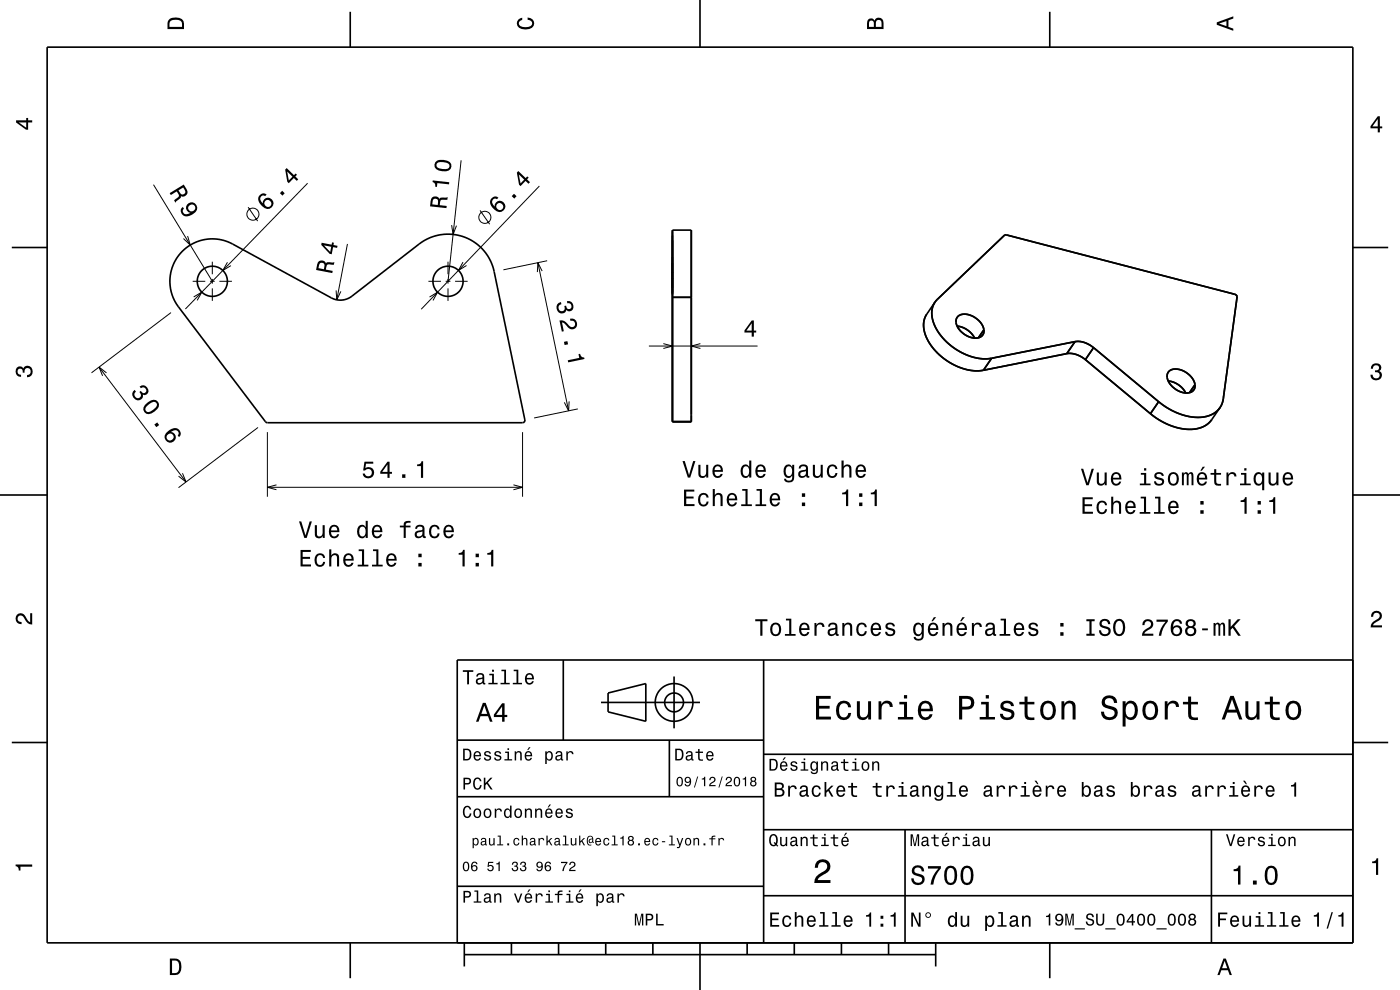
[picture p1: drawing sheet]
<svg xmlns="http://www.w3.org/2000/svg" width="297mm" height="210mm" viewBox="0 0 297 210" stroke-linecap="round" stroke-linejoin="round" font-family="sans-serif">
<g fill="none" stroke="#000" stroke-width=".21">
<path d="M32.6 39.2l12.4 20.5M65.3 38.9l-26 26.6M97.8 34l-2.8 25.7M114.4 39.5l-25 26.1M39.8 50.1l.6 1.9-1.5-1.4M40.9 59.7h2.6M44.5 59.7h1M45 55.5v2.7M45 59.2v1M46.5 59.7h2.7M48.2 55.6l-.9 1.8 1.7-1.1M52.6 44l2.1 2.9"/>
<path d="M73.7 51.7l-2.3 11.9M90.9 59.7h2.6M94.5 59.7h1M95 55.5v2.7M95 59.2v1M95.8 47.8l.3 1.9 .7-1.8M96.5 59.7h2.7M98.2 55.6l-.9 1.8 1.7-1.1M101.8 44.6l2.1 3M114.1 55.7l6.5 31.4M115 57.5l-.9-1.8-.1 2M116.1 55.3l-9.3 1.9"/>
<path d="M21 77.9l18.5 24.3M22.6 79.1l-1.6-1.2 .8 1.8M36.3 66.3l-16.9 12.8M41.1 63l1.7-1-1 1.7M45 61.2v2.6M71.3 61.6l.1 2 .9-1.8M91.1 63l1.7-1-.9 1.7M95 61.2v2.6M137.7 73.4h23M140.7 72.9l2 .5-2 .5M148.6 72.9l-1.9 .5 1.9 .5M54.7 90.7l-16.8 12.7"/>
<path d="M56.7 91.7v13.7M110.9 91.7v13.7M120.7 85.1l-.1 2-.9-1.7M122.6 86.7l-9.3 2M38.7 100.4l.8 1.8-1.6-1.2M56.7 103.4h54.2M58.7 102.8l-2 .6 2 .5M108.9 102.8l2 .6-2 .5"/>
<circle cx="53.7" cy="45.4" r="1.28"/>
<circle cx="102.9" cy="46.1" r="1.28"/>
</g>
<g fill="none" stroke="#000" stroke-width=".35">
<path d="M10 10h277v190h-277zM74.3 2.5v7.5M148.5 0v10M222.7 2.5v7.5M2.5 52.5h7.5M38.5 53.4a9 9 0 0 1 10.9-1.6l20.9 11.4a4 4 0 0 0 4.3-.4l14.3-11a10 10 0 0 1 15.9 5.8l6.5 31.5a.5 .5 0 0 1-.4 .6l-54.4-.1-18.6-24.5a9 9 0 0 1 .6-11.7zM142.7 48.8h4v40.7h-4zM287 52.5h7.5M142.7 63.1h4M198.3 64.1l-1.7 2.5a5.9 5.9 0 0 0 1 6.7l1.4 1.7 1.5 1.2 1.9 1.2 1.8 .7a8.9 8.9 0 0 0 4.4 .4M202.8 68.4a1.7 1.7 0 0 1 2.4-1.7 4.5 4.5 0 0 1 3.5 3.2M202.8 68.4a4.3 4.3 0 0 0 5.1 3.1l.7-.6 .1-1"/>
<path d="M202.8 68.4a4.2 4.2 0 0 0 5.2 3.1l.6-.6 .1-1M202.8 68.4a1.6 1.6 0 0 1 2-1.8 4.5 4.5 0 0 1 3.9 3.3M203 69.2a4.8 4.8 0 0 1 3.8 2.5M208.7 69.9l-1.1 1.8M210.4 76a12.2 12.2 0 0 1-11.1-5.2 6 6 0 0 1-1-6.7l15-14.3 48.6 12.6 .4 .2 .1 .4-2.9 21.6a4.9 4.9 0 0 1-5.5 3.9l-2.2-.2-2-.7-2.2-1.1-1.8-1.3M210.4 76l-1.8 2.5M226.3 75a5 5 0 0 1 4 1.3M226.3 75l-17.7 3.5M228.1 72.5a5 5 0 0 1 3.9 1.2M228.1 72.5h1.4a5.8 5.8 0 0 1 2.5 1.2M228.1 72.5l-17.7 3.5M228.1 72.5l-1.8 2.5"/>
<path d="M230.3 76.3l13.8 11.5M232 73.7l-1.7 2.6M232 73.7l13.8 11.5M245.8 85.2l-1.7 2.6M247.6 80.1a1.7 1.7 0 0 1 2.4-1.8 4.5 4.5 0 0 1 3.5 3.3M247.6 80.1a4.3 4.3 0 0 0 5.1 3.1l.7-.7 .1-.9M247.6 80.1a4.2 4.2 0 0 0 5.2 3l.6-.5 .1-1M247.6 80.1a1.6 1.6 0 0 1 2-1.8 4.6 4.6 0 0 1 3.9 3.3M247.8 80.8a4.8 4.8 0 0 1 3.7 2.6 4.8 4.8 0 0 0-3.7-2.6zM253.5 81.6l-1.2 1.7M258.8 86.5l-1.7 2.5a6.3 6.3 0 0 1-6.8 1.9l-1.5-.5-1.8-.7-2.9-1.9M0 105h10"/>
<path d="M287 105h10M119.5 140v17M162 140v60M287 140h-190v60M2.5 157.5h7.5M97 157h65M127.5 149h21M129 147l8-2v8l-8-2zM142 157v12M143 143.5v11M287 157.5h7.5M97 169h65"/>
<path d="M162 176h125M162 160h125M192 176v24M257 176v24M97 188h65M162 190h125M74.3 200v7.5M98.5 202.5h100M98.5 200v5M108.5 200v2.5M118.5 200v2.5M128.5 200v2.5"/>
<path d="M138.5 200v2.5M148.5 200v10M158.5 200v2.5M168.5 200v2.5M178.5 200v2.5M188.5 200v2.5M198.5 200v5M222.7 200v7.5"/>
<circle cx="45" cy="59.7" r="3.2"/>
<circle cx="95" cy="59.7" r="3.2"/>
<circle cx="143" cy="149" r="2"/>
<circle cx="143" cy="149" r="4"/>
</g>
<g fill="#000">
<path d="M36 4a2.18 2.18 0 0 0-.5 2.2h3.5v-1.2a1.43 1.43 0 0 0-1.7-1.3zM36.3 4.4a2.15 2.15 0 0 1 2.2 .3l.1 1h-2.6v-1z" fill-rule="evenodd"/>
<path d="M109.9 4.2l.9-.4v.4a.7 .7 0 0 0-.7 .5 .7 .7 0 0 0 .3 .8 1.7 1.7 0 0 0 2.5-.5 .9 .9 0 0 0-1-.8v-.5a1.24 1.24 0 0 1 1.4 1.1 1.24 1.24 0 0 1-1 1.4 2.22 2.22 0 0 1-2.5-.7l-.2-.5z" fill-rule="evenodd"/>
<path d="M184.2 4.2l-.3 .7v1.3h3.5v-1.3a.98 .98 0 0 0-.7-1.1 .98 .98 0 0 0-1.2 .6 .84 .84 0 0 0-1.3-.2zM184.5 4.5a.54 .54 0 0 1 .6-.1 .54 .54 0 0 1 .3 .6v.7h-1zM185.9 4.4a.62 .62 0 0 1 .8-.1 .62 .62 0 0 1 .3 .6v.8h-1.2z" fill-rule="evenodd"/>
<path d="M258.1 4.7v.6l3.5 1.2v-.4l-1-.4v-1.4l1-.4v-.4zM258.6 5l1.6-.5v1z" fill-rule="evenodd"/>
<path d="M3.4 25.5v.5l2.1 1.5h.5v-1.5h.8v-.5h-.8v-.5h-.4v.5zM4 26h1.6v1.1z" fill-rule="evenodd"/>
<path d="M91.8 38.3v.3a.77 .77 0 0 1 .5 1l.4 .1 .1-.9 2.5 .3v-.4zM92.3 34.4a1.14 1.14 0 0 0 .8 1.8 2.28 2.28 0 0 0 2.5-.4 1.13 1.13 0 0 0-.7-1.7 2.3 2.3 0 0 0-2.6 .3zM92.7 34.6a2.38 2.38 0 0 1 2.6 .3l-.1 .7a2.37 2.37 0 0 1-2.6-.3z" fill-rule="evenodd"/>
<path d="M292.3 24.7l-1.6 2.1v.4h1.6v.9h.4v-.9h.5v-.4h-.5v-2.1zM292.3 25.2v1.6h-1.1z" fill-rule="evenodd"/>
<path d="M36 41l.2 .4 1.3-.8a1.09 1.09 0 0 1 .4 1.1l-1 .8 .3 .5 1.1-1 .1-.4a.97 .97 0 0 0 1.2-.2 .97 .97 0 0 0 0-1.3l-.6-1zM37.9 40.4l1-.6a1.08 1.08 0 0 1 .3 1.2 .6 .6 0 0 1-.6 .3 .6 .6 0 0 1-.5-.5z" fill-rule="evenodd"/>
<path d="M38.5 44.2a1.29 1.29 0 0 0 .4 1.5 1.29 1.29 0 0 0 1.6 0 1.64 1.64 0 0 0 1.2-2.2 1.15 1.15 0 0 0-2-.2 1.15 1.15 0 0 0 .7 1.9 1.02 1.02 0 0 1-1.5-.1 .56 .56 0 0 1 .1-.8l-.2-.4zM40 44.1a.74 .74 0 0 1 1.4 0 .74 .74 0 0 1-1.4 0z" fill-rule="evenodd"/>
<path d="M55.1 41.4a1.58 1.58 0 0 0 .5 2.3 1.26 1.26 0 0 0 1.8 .5 1.26 1.26 0 0 0 .3-1.9 1.11 1.11 0 0 0-1.3-.3 1.11 1.11 0 0 0-.7 1.2 1.03 1.03 0 0 1-.3-1.5 .58 .58 0 0 1 .8-.1l.4-.3a.99 .99 0 0 0-1.5 .1zM56.1 43.2a.75 .75 0 0 1 1.5 0 .75 .75 0 0 1-1.5 0zM59.9 40.5l-.5 .5 .5 .5 .5-.5zM60.8 35.7l-.3 .3 .4 2.6 .4 .3 1-1.1 .7 .6 .3-.4-.6-.6 .3-.3-.3-.3-.3 .4zM60.9 36.4l1.1 1.1-.7 .8z" fill-rule="evenodd"/>
<path d="M67.7 55.4l-.4 .7-.2 1.2 3.4 .6 .1-.4-1.5-.3a1.08 1.08 0 0 1 .5-1.1h1.2l.1-.5h-1.5l-.3 .3v-.2a1.02 1.02 0 0 0-1.4-.3zM67.9 55.8a.61 .61 0 0 1 .7 0 .61 .61 0 0 1 .2 .8l-.1 .5-1.1-.2z" fill-rule="evenodd"/>
<path d="M68.2 51.5l-.1 .4 1.8 1.9 .5 .1 .3-1.5 .8 .2 .1-.5-.9-.1 .1-.5-.4-.1v.5zM68.7 52.1l1.6 .2-.2 1.1z" fill-rule="evenodd"/>
<path d="M91.7 41.9l-.3 .7-.2 1.2 3.5 .4 .1-.5-1.5-.2a.85 .85 0 0 1 .7-1.1h.9l.1-.6-1.5 .1-.3 .3-.1-.2a1.01 1.01 0 0 0-1.4-.1zM92 42.3a.6 .6 0 0 1 .7-.1 .6 .6 0 0 1 .2 .7v.6l-1.2-.1z" fill-rule="evenodd"/>
<path d="M104.3 42.1a1.58 1.58 0 0 0 .5 2.3 1.26 1.26 0 0 0 1.8 .4 1.26 1.26 0 0 0 .2-1.9 1.11 1.11 0 0 0-1.2-.2 1.11 1.11 0 0 0-.7 1.1 1.03 1.03 0 0 1-.3-1.5 .58 .58 0 0 1 .8 0l.3-.4a.99 .99 0 0 0-1.4 .2zM105.3 43.8a.75 .75 0 0 1 1.4 0 .75 .75 0 0 1-1.4 0zM109 41.1l-.4 .5 .5 .5 .5-.5zM110 36.3l-.4 .3 .5 2.6 .3 .3 1.1-1.1 .6 .6 .3-.3-.6-.6 .4-.4-.3-.3-.4 .4zM110.1 37l1.1 1.1-.8 .8z" fill-rule="evenodd"/>
<path d="M118.5 64.3a1.19 1.19 0 0 0-.3 1.8 1.19 1.19 0 0 0 1.9-.1v-.3a.97 .97 0 0 0 1.4 0 .97 .97 0 0 0 0-1.4 1.06 1.06 0 0 0-1.2-.4l.1 .4a.62 .62 0 0 1 .8 .2 .62 .62 0 0 1-.1 .8 .62 .62 0 0 1-.9 0l-.1-.5-.4 .1a.72 .72 0 0 1-.2 1 .72 .72 0 0 1-1-.3 .72 .72 0 0 1 .3-1l.3-.1-.1-.4zM118.7 68l.5 2.3h.4l-.4-1.9a2.22 2.22 0 0 1 1.5 1.2 1.14 1.14 0 0 0 1.8-.8 1.14 1.14 0 0 0-1.6-1.2l.1 .5a.71 .71 0 0 1 .9 .3 .71 .71 0 0 1-.3 .9 .71 .71 0 0 1-.9-.3 1.8 1.8 0 0 0-2-1zM119.6 72.5l.2 .7 .7-.2-.1-.6zM120.4 76.4l.1 .5 3.5-.7-.1-.4a.77 .77 0 0 1-.8-.8l-.4 .1 .2 .8z" fill-rule="evenodd"/>
<path d="M159.5 68l-1.6 2.1v.4h1.6v.9h.4v-.9h.5v-.4h-.5v-2.1zM159.5 68.6v1.5h-1.1z" fill-rule="evenodd"/>
<path d="M291.1 77.4a1.08 1.08 0 0 1 1.4-.2 1.08 1.08 0 0 1 .4 1.2l-.3 .3a1.06 1.06 0 0 1 .5 1.3 1.06 1.06 0 0 1-1.2 .7 1.1 1.1 0 0 1-1.2-1.2h.5a.71 .71 0 0 0 1 .8 .71 .71 0 0 0 .1-1.3h-.6v-.4a.61 .61 0 0 0 .8-.3 .61 .61 0 0 0-.2-.8 .61 .61 0 0 0-.9 .2l-.1 .5h-.5z" fill-rule="evenodd"/>
<path d="M3.6 78a.86 .86 0 0 1 1.4 .2 1.06 1.06 0 0 1 1.2-.6 1.06 1.06 0 0 1 .7 1.2 1.1 1.1 0 0 1-1.2 1.2v-.4a.71 .71 0 0 0 .8-1 .71 .71 0 0 0-1.3-.1v.6h-.4a.61 .61 0 0 0-.3-.8 .61 .61 0 0 0-.8 .2 .61 .61 0 0 0 .2 .8l.6 .2v.4a1.15 1.15 0 0 1-1.2-.6 1.15 1.15 0 0 1 .3-1.3z" fill-rule="evenodd"/>
<path d="M28.5 82.7a1.18 1.18 0 0 0 0 1.9 1.18 1.18 0 0 0 1.8-.6v-.3a.9 .9 0 0 0 1.1-.4 .9 .9 0 0 0-.2-1.1 1.04 1.04 0 0 0-1.6-.2l.3 .4a.62 .62 0 0 1 .8-.2 .62 .62 0 0 1 .3 .8 .62 .62 0 0 1-.8 .3l-.3-.4-.3 .3a.72 .72 0 0 1 .2 1 .72 .72 0 0 1-1.1 .1 .72 .72 0 0 1-.1-1l.2-.2zM30.7 85.9a1.14 1.14 0 0 0-.1 1.5 1.14 1.14 0 0 0 1.5 .3 2.31 2.31 0 0 0 1.6-2 1.14 1.14 0 0 0-1.7-.8zM31.2 86.1a2.18 2.18 0 0 1 1.7-.8l.4 .5a2.38 2.38 0 0 1-2.1 1.6l-.4-.6zM32.7 90.1l.5 .5 .6-.4-.5-.6zM35.2 91.9a1.19 1.19 0 0 0 .1 1.7 1.19 1.19 0 0 0 1.7-.1 1.19 1.19 0 0 0-.3-1.8l-.4-.1a1.02 1.02 0 0 1 1.5-.1 .58 .58 0 0 1-.1 .9l.3 .3a1.18 1.18 0 0 0 0-1.5 1.18 1.18 0 0 0-1.6-.2zM35.3 92.7a.75 .75 0 0 1 1.5 0 .75 .75 0 0 1-1.5 0z" fill-rule="evenodd"/>
<path d="M144.8 97.8l1.1 3.5h.5l1.1-3.5h-.5l-.8 3-.9-3zM148.1 98.6v1.8a.89 .89 0 0 0 .7 1 .89 .89 0 0 0 1-.5v.4h.5v-2.7h-.5v1.6a.65 .65 0 0 1-.4 .7 .65 .65 0 0 1-.8-.3v-2zM151.4 98.9a1.54 1.54 0 0 0 .8 2.5 1.06 1.06 0 0 0 1.1-.9h-.4l-.2 .4-.4 .1a.76 .76 0 0 1-.7-.9h1.8a1.16 1.16 0 0 0-.5-1.4 1.16 1.16 0 0 0-1.5 .2zM151.8 99.1a.66 .66 0 0 1 .8-.1 .66 .66 0 0 1 .3 .7h-1.3zM157.4 98.9a1.57 1.57 0 0 0 .8 2.5l.4-.1 .3-.4v.4h.5v-3.6h-.5v1.3a.89 .89 0 0 0-1.5-.1zM157.7 99.2a.62 .62 0 0 1 .7-.3 .62 .62 0 0 1 .5 .6 1.11 1.11 0 0 1-.7 1.5 1.19 1.19 0 0 1-.5-1.8zM160.5 98.9a1.54 1.54 0 0 0 .8 2.5 1.06 1.06 0 0 0 1.1-.9h-.4l-.2 .4-.4 .1a.76 .76 0 0 1-.7-.9h1.8a1.17 1.17 0 0 0-.5-1.4 1.17 1.17 0 0 0-1.5 .2zM160.9 99.1a.66 .66 0 0 1 .8-.1 .66 .66 0 0 1 .3 .7h-1.3zM166.5 98.9a1.57 1.57 0 0 0 .8 2.5l.4-.1 .4-.4a.73 .73 0 0 1-.3 1 .73 .73 0 0 1-1-.3h-.5a1.09 1.09 0 0 0 1.3 .8 1.09 1.09 0 0 0 .9-1.2v-2.6h-.4v.4l-.4-.4a.89 .89 0 0 0-1.2 .3zM166.9 99.2a.63 .63 0 0 1 .6-.3 .63 .63 0 0 1 .5 .6 1.1 1.1 0 0 1-.7 1.5 1.2 1.2 0 0 1-.4-1.8zM169.7 98.7l-.3 .7h.4a.55 .55 0 0 1 .7-.5 .55 .55 0 0 1 .4 .7l-.2 .1a1.14 1.14 0 0 0-1.4 .9 .73 .73 0 0 0 .8 .8l.5-.1 .4-.3 .1 .3h.6v-.3l-.3-.1v-1.6a1.02 1.02 0 0 0-.7-.8 1.02 1.02 0 0 0-1 .2zM169.9 100.3l1.1-.4a.77 .77 0 0 1-.2 .9 .77 .77 0 0 1-.9 .1zM172.4 98.6v1.8a.89 .89 0 0 0 .7 1 .89 .89 0 0 0 1-.5v.4h.4v-2.7h-.4v1.6a.65 .65 0 0 1-.4 .7 .65 .65 0 0 1-.8-.3v-2zM175.7 98.9a1.53 1.53 0 0 0 .9 2.5 1.05 1.05 0 0 0 1.1-1.1h-.5a.67 .67 0 0 1-.6 .7 .67 .67 0 0 1-.7-.6 1.12 1.12 0 0 1 .7-1.5 .6 .6 0 0 1 .6 .6h.5a1.09 1.09 0 0 0-.8-1 1.09 1.09 0 0 0-1.2 .4zM178.5 97.7v3.6h.5v-1.6a.63 .63 0 0 1 .4-.7 .63 .63 0 0 1 .8 .3v2h.4v-1.8a.88 .88 0 0 0-.6-1 .88 .88 0 0 0-1 .5v-1.3zM181.8 98.9a1.54 1.54 0 0 0 .8 2.5 1.05 1.05 0 0 0 1.1-.9h-.5l-.2 .4-.4 .1a.76 .76 0 0 1-.7-.9h1.8a1.16 1.16 0 0 0-.5-1.4 1.16 1.16 0 0 0-1.4 .2zM182.1 99.1a.66 .66 0 0 1 .8-.1 .66 .66 0 0 1 .4 .7h-1.4z" fill-rule="evenodd"/>
<path d="M229.3 99.4l1.2 3.5h.5l1.1-3.5h-.5l-.9 3-.9-3zM232.7 100.2v1.8a.89 .89 0 0 0 .6 1 .89 .89 0 0 0 1.1-.5v.4h.4v-2.7h-.5v1.6a.65 .65 0 0 1-.3 .8 .65 .65 0 0 1-.9-.3v-2.1zM236 100.5a1.54 1.54 0 0 0 .8 2.5 1.07 1.07 0 0 0 1-.8h-.4l-.2 .3-.4 .1a.76 .76 0 0 1-.7-.9h1.8a1.17 1.17 0 0 0-.5-1.4 1.17 1.17 0 0 0-1.4 .2zM236.3 100.7a.66 .66 0 0 1 .8-.1 .66 .66 0 0 1 .3 .7h-1.3zM242 100.3v.4h.7v1.9h-.9v.3h2.3v-.3h-.9v-2.3zM242.7 99.3v.5h.5v-.5zM245.1 100.4a.75 .75 0 0 0-.2 .8 .75 .75 0 0 0 .7 .5l.9 .3a.63 .63 0 0 1-.6 .7 .63 .63 0 0 1-.7-.6h-.4a1.07 1.07 0 0 0 1.2 .9 1.07 1.07 0 0 0 .9-1.2l-.4-.3-1.1-.4a.53 .53 0 0 1 .4-.6 .53 .53 0 0 1 .7 .5h.4a1.03 1.03 0 0 0-.7-.9 1.03 1.03 0 0 0-1.1 .3zM248.1 100.5a1.53 1.53 0 0 0 .8 2.5 1.48 1.48 0 0 0 1.2-1.4 1.48 1.48 0 0 0-1.2-1.5l-.5 .1zM248.4 100.8a.67 .67 0 0 1 .7-.2 .67 .67 0 0 1 .5 .5 1.11 1.11 0 0 1-.7 1.5 1.17 1.17 0 0 1-.5-1.8zM250.7 100.2v2.7h.4l.1-2 .2-.4h.2l.2 .3v2.1h.4v-2l.3-.4 .2 .1 .1 .4v1.9h.4v-1.8a.69 .69 0 0 0-.5-1l-.6 .4-.2-.3-.3-.1-.5 .4v-.3zM255.1 99l-.5 .9h.3l.7-.9zM254.2 100.5a1.54 1.54 0 0 0 .8 2.5 1.06 1.06 0 0 0 1.1-.8h-.5l-.2 .3-.4 .1a.76 .76 0 0 1-.7-.9h1.8a1.16 1.16 0 0 0-.5-1.4 1.16 1.16 0 0 0-1.4 .2zM254.5 100.7a.66 .66 0 0 1 .8-.1 .66 .66 0 0 1 .4 .7h-1.4zM257.6 99.5v.8h-.8v.4h.8v1.8a1.05 1.05 0 0 0 1.4 .5v-.4a.68 .68 0 0 1-1-.3v-1.6h1v-.4h-1v-.8zM260.2 100.2v2.7h.4v-1.5a.66 .66 0 0 1 .4-.8 .66 .66 0 0 1 .8 .2l.1 .3h.4a.89 .89 0 0 0-.7-.9 .89 .89 0 0 0-1 .5v-.5zM263.3 100.3v.4h.7v1.9h-.9v.3h2.2v-.3h-.9v-2.3zM264 99.3v.5h.4v-.5zM266.2 100.5a1.58 1.58 0 0 0 .8 2.5l.4-.1 .4-.4v1.5h.4v-3.8h-.4v.4l-.2-.2a.88 .88 0 0 0-1.4 .1zM266.6 100.8a.62 .62 0 0 1 .6-.2 .62 .62 0 0 1 .5 .5 1.12 1.12 0 0 1-.6 1.5 1.19 1.19 0 0 1-.5-1.8zM269.1 100.2v1.8a.89 .89 0 0 0 .6 1 .89 .89 0 0 0 1.1-.5v.4h.4v-2.7h-.4v1.6a.65 .65 0 0 1-.4 .8 .65 .65 0 0 1-.8-.3v-2.1zM272.4 100.5a1.55 1.55 0 0 0 .8 2.5 1.07 1.07 0 0 0 1.1-.8h-.5l-.2 .3-.4 .1a.76 .76 0 0 1-.6-.9h1.7a1.17 1.17 0 0 0-.5-1.4 1.17 1.17 0 0 0-1.4 .2zM272.7 100.7a.66 .66 0 0 1 .8-.1 .66 .66 0 0 1 .4 .7h-1.3z" fill-rule="evenodd"/>
<path d="M63.4 110.6l1.2 3.5h.5l1.1-3.5h-.5l-.9 3-.9-3zM66.8 111.4v1.8a.89 .89 0 0 0 .6 1 .89 .89 0 0 0 1.1-.5v.4h.4v-2.7h-.5v1.6a.64 .64 0 0 1-.3 .7 .64 .64 0 0 1-.8-.3l-.1-2zM70.1 111.7a1.54 1.54 0 0 0 .8 2.5 1.05 1.05 0 0 0 1.1-.9h-.5l-.2 .4-.4 .1a.76 .76 0 0 1-.7-.9h1.8a1.16 1.16 0 0 0-.5-1.4 1.16 1.16 0 0 0-1.4 .2zM70.4 111.9a.66 .66 0 0 1 .8-.1 .66 .66 0 0 1 .3 .7h-1.3zM76 111.7a1.58 1.58 0 0 0 .8 2.5l.4-.1 .4-.4v.4h.4v-3.6h-.4v1.3a.89 .89 0 0 0-1.6-.1zM76.4 112a.62 .62 0 0 1 .7-.3 .62 .62 0 0 1 .4 .6 1.12 1.12 0 0 1-.6 1.5 1.19 1.19 0 0 1-.5-1.8zM79.2 111.7a1.54 1.54 0 0 0 .8 2.5 1.05 1.05 0 0 0 1.1-.9h-.5l-.2 .4-.4 .1a.76 .76 0 0 1-.7-.9h1.8a1.16 1.16 0 0 0-.5-1.4 1.16 1.16 0 0 0-1.4 .2zM79.5 111.9a.66 .66 0 0 1 .8-.1 .66 .66 0 0 1 .4 .7h-1.4zM84.8 111.5v.4h.8v2.2h.5v-2.2h1v-.4h-1a.5 .5 0 0 1 .6-.6h.4v-.4a1.04 1.04 0 0 0-1.5 .7v.3zM88.3 111.5l-.2 .7h.4a.55 .55 0 0 1 .7-.5 .55 .55 0 0 1 .3 .7l-.2 .1a.98 .98 0 0 0-1.1 .3 .98 .98 0 0 0 0 1.2 1.06 1.06 0 0 0 1.5-.2l.1 .3h.5v-.3l-.2-.1v-1.6a1.02 1.02 0 0 0-1.8-.6zM88.5 113.1l1.1-.4a.77 .77 0 0 1-.2 .9 .77 .77 0 0 1-.9 .1l-.1-.3zM91.3 111.7a1.52 1.52 0 0 0 .9 2.5 1.06 1.06 0 0 0 1.1-1.1h-.5a.67 .67 0 0 1-.6 .7 .67 .67 0 0 1-.7-.6 1.12 1.12 0 0 1 .7-1.5 .6 .6 0 0 1 .6 .6h.5a1.09 1.09 0 0 0-.8-1 1.09 1.09 0 0 0-1.2 .4zM94.4 111.7a1.54 1.54 0 0 0 .8 2.5 1.05 1.05 0 0 0 1-.9h-.4l-.2 .4-.4 .1a.76 .76 0 0 1-.7-.9h1.8a1.16 1.16 0 0 0-.5-1.4 1.16 1.16 0 0 0-1.4 .2zM94.7 111.9a.66 .66 0 0 1 .8-.1 .66 .66 0 0 1 .3 .7h-1.3z" fill-rule="evenodd"/>
<path d="M77.3 97.9l-.3 1.9h.4a.79 .79 0 0 1 1.2-.2 .79 .79 0 0 1 .1 1.2 .79 .79 0 0 1-1.2-.1l-.1-.2h-.5a1.21 1.21 0 0 0 1.5 1 1.21 1.21 0 0 0 .9-1.6 1.21 1.21 0 0 0-1.8-.6l.1-.9h1.6v-.5zM82.2 97.9l-1.5 2.2v.4h1.5v.9h.5v-.9h.5v-.4h-.5v-2.2zM82.2 98.5v1.6h-1.1zM85.3 100.6v.8h.7v-.8zM88.5 98.5v.4h.8v2.5h.5v-3.6h-.4a.77 .77 0 0 1-.9 .7z" fill-rule="evenodd"/>
<path d="M145.1 103.9v3.5h2.2v-.5h-1.7v-1.2h1.5v-.4h-1.5v-1h1.7v-.4zM148.4 104.9a1.52 1.52 0 0 0 .8 2.5 1.05 1.05 0 0 0 1.1-1h-.4a.67 .67 0 0 1-.6 .7 .67 .67 0 0 1-.7-.6 1.12 1.12 0 0 1 .6-1.6 .6 .6 0 0 1 .7 .6h.4a1.09 1.09 0 0 0-.7-.9 1.09 1.09 0 0 0-1.2 .3zM151.2 103.7v3.7h.4v-1.6a.63 .63 0 0 1 .4-.8 .63 .63 0 0 1 .8 .4l.1 2h.4v-1.8a.88 .88 0 0 0-.6-1 .88 .88 0 0 0-1.1 .4v-1.3zM154.5 104.9a1.54 1.54 0 0 0 .8 2.5 1.06 1.06 0 0 0 1.1-.8h-.5l-.2 .3-.4 .2a.75 .75 0 0 1-.7-1h1.8a1.17 1.17 0 0 0-.5-1.3 1.17 1.17 0 0 0-1.4 .1zM154.8 105.1a.66 .66 0 0 1 .8-.1 .66 .66 0 0 1 .3 .8h-1.3zM157.5 103.7v.4h.7v2.9h-1v.4h2.3v-.4h-.9v-3.3zM160.5 103.7v.4h.7v2.9h-.9v.4h2.2v-.4h-.9v-3.3zM163.6 104.9a1.54 1.54 0 0 0 .8 2.5 1.06 1.06 0 0 0 1.1-.8h-.5l-.2 .3-.4 .2a.76 .76 0 0 1-.7-1h1.8a1.17 1.17 0 0 0-.5-1.3 1.17 1.17 0 0 0-1.4 .1zM163.9 105.1a.66 .66 0 0 1 .8-.1 .66 .66 0 0 1 .3 .8h-1.3zM170.1 106.6v.8h.7v-.8zM170.1 104.6v.8h.7v-.8z" fill-rule="evenodd"/>
<path d="M178.7 104.5v.4h.8v2.5h.4v-3.6h-.3a.77 .77 0 0 1-.9 .7zM182.3 106.6v.8h.7v-.8zM182.3 104.6v.8h.7v-.8zM184.7 104.5v.4h.9v2.5h.4v-3.6h-.3a.77 .77 0 0 1-1 .7z" fill-rule="evenodd"/>
<path d="M229.6 105.5v3.5h2.3v-.4h-1.8v-1.2h1.6v-.4h-1.6v-1.1h1.7v-.4zM232.9 106.6a1.53 1.53 0 0 0 .9 2.5 1.06 1.06 0 0 0 1.1-1.1h-.5a.67 .67 0 0 1-.6 .7 .67 .67 0 0 1-.7-.6 1.11 1.11 0 0 1 .7-1.5 .59 .59 0 0 1 .6 .6h.5a1.09 1.09 0 0 0-.8-1 1.09 1.09 0 0 0-1.2 .4zM235.7 105.4v3.6h.5v-1.6a.63 .63 0 0 1 .5-.8 .63 .63 0 0 1 .7 .7v1.7h.4v-1.8a.88 .88 0 0 0-.6-1 .88 .88 0 0 0-1 .5v-1.3zM239 106.6a1.54 1.54 0 0 0 .8 2.5 1.06 1.06 0 0 0 1.1-.9h-.5l-.2 .4-.3 .1a.76 .76 0 0 1-.7-.9h1.7a1.16 1.16 0 0 0-.5-1.4 1.16 1.16 0 0 0-1.4 .2zM239.3 106.8a.66 .66 0 0 1 .8-.2 .66 .66 0 0 1 .4 .8h-1.3zM242 105.4v.3h.7v2.9h-.9v.4h2.2v-.4h-.9v-3.2zM245 105.4v.3h.7v2.9h-.9v.4h2.3v-.4h-.9v-3.2zM248.1 106.6a1.54 1.54 0 0 0 .8 2.5 1.07 1.07 0 0 0 1.1-.9h-.4l-.3 .4-.3 .1a.76 .76 0 0 1-.7-.9h1.7a1.16 1.16 0 0 0-.4-1.4 1.16 1.16 0 0 0-1.5 .2zM248.5 106.8a.66 .66 0 0 1 .8-.2 .66 .66 0 0 1 .3 .8h-1.3zM254.6 108.2v.8h.7v-.8zM254.6 106.3v.7h.7v-.7z" fill-rule="evenodd"/>
<path d="M263.2 106.1v.4h.8v2.5h.5v-3.5h-.4a.77 .77 0 0 1-.9 .6zM266.8 108.2v.8h.7v-.8zM266.8 106.3v.7h.7v-.7zM269.3 106.1v.4h.8v2.5h.4v-3.5h-.3a.77 .77 0 0 1-.9 .6z" fill-rule="evenodd"/>
<path d="M3.6 130.4a1.22 1.22 0 0 1 2 .7l.4 .6 .4 .3v-1.9h.4v2.4a1.8 1.8 0 0 1-1.7-1.4 .71 .71 0 0 0-.9-.5 .71 .71 0 0 0-.5 .8 .71 .71 0 0 0 .9 .5v.5a1.18 1.18 0 0 1-1.2-.7 1.18 1.18 0 0 1 .2-1.3z" fill-rule="evenodd"/>
<path d="M63.8 116.7v3.5h2.2v-.5h-1.8v-1.2h1.6v-.4h-1.6v-1h1.7v-.4zM67 117.7a1.53 1.53 0 0 0 .9 2.6 1.06 1.06 0 0 0 1.1-1.1h-.5a.67 .67 0 0 1-.6 .7 .67 .67 0 0 1-.7-.6 1.12 1.12 0 0 1 .7-1.6 .6 .6 0 0 1 .6 .6h.5a1.09 1.09 0 0 0-.8-.9 1.09 1.09 0 0 0-1.2 .3zM69.8 116.5v3.7h.5v-1.6a.63 .63 0 0 1 .4-.8 .63 .63 0 0 1 .8 .4v2h.4v-1.8a.88 .88 0 0 0-.6-1 .88 .88 0 0 0-1 .4v-1.3zM73.1 117.7a1.54 1.54 0 0 0 .8 2.6 1.06 1.06 0 0 0 1.1-.9h-.4l-.3 .3-.3 .2a.76 .76 0 0 1-.7-1h1.7a1.16 1.16 0 0 0-.5-1.3 1.16 1.16 0 0 0-1.4 .1zM73.5 118a.66 .66 0 0 1 .8-.2 .66 .66 0 0 1 .3 .8h-1.3zM76.1 116.5v.4h.7v2.9h-.9v.4h2.2v-.4h-.9v-3.3zM79.1 116.5v.4h.7v2.9h-.9v.4h2.3v-.4h-.9v-3.3zM82.2 117.7a1.54 1.54 0 0 0 .8 2.6 1.06 1.06 0 0 0 1.1-.9h-.4l-.3 .3-.3 .2a.76 .76 0 0 1-.7-1h1.7a1.16 1.16 0 0 0-.4-1.3 1.16 1.16 0 0 0-1.5 .1zM82.6 118a.66 .66 0 0 1 .8-.2 .66 .66 0 0 1 .3 .8h-1.3zM88.8 119.4v.8h.6v-.8zM88.8 117.4v.8h.6v-.8z" fill-rule="evenodd"/>
<path d="M97.3 117.3v.4h.8v2.5h.5v-3.6h-.4a.78 .78 0 0 1-.9 .7zM100.9 119.4v.8h.7v-.8zM100.9 117.4v.8h.7v-.8zM103.4 117.3v.4h.8v2.5h.4v-3.6h-.3a.77 .77 0 0 1-.9 .7z" fill-rule="evenodd"/>
<path d="M160.2 131.4v.4h1.1v3.1h.4v-3.1h1.1v-.4zM163.7 132.4a1.53 1.53 0 0 0 .9 2.6 1.48 1.48 0 0 0 1.1-1.5 1.48 1.48 0 0 0-1.1-1.4l-.5 .1zM164 132.7a.67 .67 0 0 1 .7-.2 .67 .67 0 0 1 .5 .5 1.11 1.11 0 0 1-.6 1.6 1.17 1.17 0 0 1-.6-1.9zM166.7 131.2v.4h.7v2.9h-.9v.4h2.3v-.4h-.9v-3.3zM169.8 132.4a1.55 1.55 0 0 0 .8 2.6 1.07 1.07 0 0 0 1.1-.9h-.4l-.3 .3-.3 .2a.76 .76 0 0 1-.7-1h1.7a1.17 1.17 0 0 0-.4-1.3 1.17 1.17 0 0 0-1.5 .1zM170.2 132.7a.66 .66 0 0 1 .8-.2 .66 .66 0 0 1 .3 .8h-1.3zM172.8 132.2v2.7h.4v-1.6a.66 .66 0 0 1 .4-.8 .66 .66 0 0 1 .8 .3l.1 .2h.4a.89 .89 0 0 0-.7-.9 .89 .89 0 0 0-1 .5v-.4zM175.9 132.3l-.2 .6h.4a.55 .55 0 0 1 .7-.5 .55 .55 0 0 1 .3 .8h-.2a1 1 0 0 0-1 .2 1 1 0 0 0-.3 1.1 .93 .93 0 0 0 1.7 0l.1 .3 .5 .1v-.4h-.2v-1.6a1.02 1.02 0 0 0-.7-.8 1.02 1.02 0 0 0-1.1 .2zM176.1 133.8l1.1-.3a.77 .77 0 0 1-.2 .9 .77 .77 0 0 1-.9 0l-.1-.3zM178.7 132.2v2.7h.4v-1.6a.63 .63 0 0 1 .6-.9 .63 .63 0 0 1 .7 .8v1.7h.4v-1.8a.89 .89 0 0 0-.6-1 .89 .89 0 0 0-1.1 .5v-.4zM182 132.4a1.53 1.53 0 0 0 .8 2.6 1.07 1.07 0 0 0 1.1-1.1h-.4a.67 .67 0 0 1-.7 .7 .67 .67 0 0 1-.7-.6 1.11 1.11 0 0 1 .7-1.6 .59 .59 0 0 1 .7 .6h.4a1.09 1.09 0 0 0-.8-.9 1.09 1.09 0 0 0-1.1 .3zM185 132.4a1.55 1.55 0 0 0 .8 2.6 1.07 1.07 0 0 0 1.1-.9h-.5l-.2 .3-.4 .2a.76 .76 0 0 1-.6-1h1.7a1.17 1.17 0 0 0-.5-1.3 1.17 1.17 0 0 0-1.4 .1zM185.3 132.7a.66 .66 0 0 1 .8-.2 .66 .66 0 0 1 .4 .8h-1.3zM188.1 132.3a.75 .75 0 0 0-.2 .8 .75 .75 0 0 0 .7 .5l.9 .4a.63 .63 0 0 1-.6 .6 .63 .63 0 0 1-.7-.6h-.4a1.07 1.07 0 0 0 1.2 .9 1.07 1.07 0 0 0 .9-1.2l-.4-.3-1.1-.3a.53 .53 0 0 1 .4-.7 .53 .53 0 0 1 .6 .5h.5a1.03 1.03 0 0 0-.7-.9 1.03 1.03 0 0 0-1.1 .3zM194 132.4a1.58 1.58 0 0 0 .8 2.6l.4-.2 .4-.4a.73 .73 0 0 1-.4 1 .73 .73 0 0 1-.9-.3h-.5a1.1 1.1 0 0 0 1.3 .8 1.1 1.1 0 0 0 .9-1.2v-2.5h-.4v.4l-.4-.4a.9 .9 0 0 0-1.2 .2zM194.3 132.7a.63 .63 0 0 1 .7-.2 .63 .63 0 0 1 .5 .6 1.11 1.11 0 0 1-.7 1.5 1.19 1.19 0 0 1-.5-1.9zM198.1 130.9l-.5 .9h.3l.7-.9zM197.1 132.4a1.54 1.54 0 0 0 .8 2.6 1.06 1.06 0 0 0 1.1-.9h-.4l-.2 .3-.4 .2a.76 .76 0 0 1-.7-1h1.8a1.16 1.16 0 0 0-.5-1.3 1.16 1.16 0 0 0-1.5 .1zM197.5 132.7a.66 .66 0 0 1 .8-.2 .66 .66 0 0 1 .3 .8h-1.3zM199.9 132.2v2.7h.5v-1.6a.63 .63 0 0 1 .5-.9 .63 .63 0 0 1 .7 .8v1.7h.4v-1.8a.89 .89 0 0 0-.6-1 .89 .89 0 0 0-1 .5v-.4zM204.2 130.9l-.5 .9h.3l.7-.9zM203.2 132.4a1.54 1.54 0 0 0 .8 2.6 1.07 1.07 0 0 0 1.1-.9h-.4l-.3 .3-.3 .2a.76 .76 0 0 1-.7-1h1.7a1.16 1.16 0 0 0-.4-1.3 1.16 1.16 0 0 0-1.5 .1zM203.6 132.7a.66 .66 0 0 1 .8-.2 .66 .66 0 0 1 .3 .8h-1.3zM206.2 132.2v2.7h.4v-1.6a.66 .66 0 0 1 .4-.8 .66 .66 0 0 1 .8 .3v.2h.5a.89 .89 0 0 0-.7-.9 .89 .89 0 0 0-1 .5v-.4zM209.3 132.3l-.2 .6h.4a.55 .55 0 0 1 .6-.5 .55 .55 0 0 1 .4 .8h-.2a1 1 0 0 0-1 .2 1 1 0 0 0-.3 1.1 .93 .93 0 0 0 1.7 0l.1 .3 .5 .1v-.4h-.2v-1.6a1.02 1.02 0 0 0-.7-.8 1.02 1.02 0 0 0-1.1 .2zM209.5 133.8l1.1-.3a.77 .77 0 0 1-.2 .9 .77 .77 0 0 1-.9 0zM212.3 131.2v.4h.7v2.9h-.9v.4h2.2v-.4h-.9v-3.3zM215.4 132.4a1.55 1.55 0 0 0 .8 2.6 1.07 1.07 0 0 0 1-.9h-.4l-.2 .3-.4 .2a.76 .76 0 0 1-.7-1h1.8a1.17 1.17 0 0 0-.5-1.3 1.17 1.17 0 0 0-1.4 .1zM215.7 132.7a.66 .66 0 0 1 .8-.2 .66 .66 0 0 1 .3 .8h-1.3zM218.4 132.3a.75 .75 0 0 0-.2 .8 .75 .75 0 0 0 .7 .5l.9 .4a.63 .63 0 0 1-.6 .6 .63 .63 0 0 1-.6-.6h-.5a1.07 1.07 0 0 0 1.2 .9 1.07 1.07 0 0 0 .9-1.2l-.4-.3-1.1-.3a.54 .54 0 0 1 .5-.7 .54 .54 0 0 1 .6 .5h.4a1.03 1.03 0 0 0-.7-.9 1.03 1.03 0 0 0-1.1 .3zM224.9 134.1v.8h.7v-.8zM224.9 132.2v.7h.7v-.7zM230.5 131.4v.4h.6v2.6h-.6v.5h1.7v-.5h-.6v-2.6h.6v-.4zM233.5 131.6a.97 .97 0 0 0-.2 1 .97 .97 0 0 0 .9 .6 .77 .77 0 0 1 .9 1 .83 .83 0 0 1-.9 .3 .83 .83 0 0 1-.6-.8h-.5a1.21 1.21 0 0 0 1.5 1.3 1.21 1.21 0 0 0 .8-1.8l-.9-.3a.71 .71 0 0 1-.8-.7 .7 .7 0 0 1 .8-.5 .7 .7 0 0 1 .6 .7h.4a1.17 1.17 0 0 0-.7-1.1 1.17 1.17 0 0 0-1.3 .3zM236.5 131.7a2.52 2.52 0 0 0 .4 3.1 1.21 1.21 0 0 0 1.7-.9 1.93 1.93 0 0 0-.9-2.6l-.8 .1zM237.1 131.8l.3-.1a1.7 1.7 0 0 1 .3 2.7l-.3 .1a1.13 1.13 0 0 1-.8-1.4l.1-.6zM242.7 131.7l-.4 .9h.5a.7 .7 0 0 1 .5-.8 .7 .7 0 0 1 .9 .5 .7 .7 0 0 1-.5 .8 1.8 1.8 0 0 0-1.4 1.8h2.4v-.5h-1.9a2.23 2.23 0 0 1 1.4-1.1 1.13 1.13 0 0 0 .1-1.7 1.13 1.13 0 0 0-1.6 .1zM245.3 131.4v.5h2a5.1 5.1 0 0 0-1.5 3h.5a5.2 5.2 0 0 1 1.4-3v-.5zM248.9 131.6a2.39 2.39 0 0 0 .2 3.3 1.16 1.16 0 0 0 1.5-.4 1.16 1.16 0 0 0-.2-1.5 1.16 1.16 0 0 0-1.6 0 1.02 1.02 0 0 1 .9-1.3 .58 .58 0 0 1 .6 .6h.5a1.11 1.11 0 0 0-.8-.9 1.11 1.11 0 0 0-1.1 .2zM248.8 133.8a.75 .75 0 0 1 1.5 0 .75 .75 0 0 1-1.5 0zM251.8 131.6a.83 .83 0 0 0 .2 1.4 1.11 1.11 0 0 0-.5 1.5 1.11 1.11 0 0 0 1.6 .4 1.03 1.03 0 0 0 .7-.9 1.03 1.03 0 0 0-.6-1 .89 .89 0 0 0 .4-1.1 .89 .89 0 0 0-1-.6zM251.9 133.9a.71 .71 0 0 1 1.4 0 .71 .71 0 0 1-1.4 0zM252 132.3a.6 .6 0 0 1 1.2 0 .6 .6 0 0 1-1.2 0zM255 133.3v.4h1.2v-.4zM257.5 132.2v2.7h.4v-1.9a.49 .49 0 0 1 .3-.6l.3 .3v2.2h.4v-2.1l.3-.4 .2 .2 .1 .4v1.9h.4v-1.9a.69 .69 0 0 0-.5-.9l-.6 .3-.2-.2-.3-.1-.5 .3v-.2zM260.6 131.4v3.5h.5v-1.3l.4-.4 1.2 1.7h.5l-1.4-2.1 1.4-1.4h-.6l-1.5 1.6v-1.6z" fill-rule="evenodd"/>
<path d="M291.2 129.9a1.18 1.18 0 0 1 1.9 .3 1.18 1.18 0 0 1-1 1.7l-.5 .3-.3 .5h1.9v.4h-2.4a1.8 1.8 0 0 1 1.4-1.8 .71 .71 0 0 0 .5-.8 .71 .71 0 0 0-.9-.5 .71 .71 0 0 0-.5 .8h-.4z" fill-rule="evenodd"/>
<path d="M98.2 158.8v2.5h.9a1.37 1.37 0 0 0 .7-2.2 1.56 1.56 0 0 0-1.6-.3zM98.6 159.1a.98 .98 0 0 1 1.1 .7 .98 .98 0 0 1-.6 1.2h-.5zM100.7 159.6a1.04 1.04 0 0 0-.2 1.2 1.04 1.04 0 0 0 1 .5l.5-.5h-.3l-.4 .3a.54 .54 0 0 1-.5-.7h1.3a.83 .83 0 0 0-.4-.9 .83 .83 0 0 0-1 .1zM100.9 159.7l.2-.1a.47 .47 0 0 1 .5 .1 .47 .47 0 0 1 .1 .5h-.9zM102.9 159.5l-.2 .1a.69 .69 0 0 0 .9 .9l.2 .1a.43 .43 0 0 1-.4 .5 .43 .43 0 0 1-.4-.4h-.3a.74 .74 0 0 0 .9 .7 .74 .74 0 0 0 .5-1l-1-.4a.38 .38 0 0 1 .3-.5 .38 .38 0 0 1 .4 .4h.3a.78 .78 0 0 0-1.2-.4zM105.1 159.5l-.2 .1a.69 .69 0 0 0 .9 .9l.2 .1a.43 .43 0 0 1-.4 .5 .43 .43 0 0 1-.5-.4h-.3a.74 .74 0 0 0 .9 .7 .74 .74 0 0 0 .5-1l-.9-.4a.38 .38 0 0 1 .3-.5 .38 .38 0 0 1 .4 .4h.3a.77 .77 0 0 0-1.2-.4zM107.2 159.4v.3h.5v1.3h-.7v.3h1.6v-.3h-.6v-1.6zM107.7 158.7v.4h.3v-.4zM109.2 159.4v1.9h.3v-1.1a.45 .45 0 0 1 .4-.6 .45 .45 0 0 1 .5 .5v1.2h.3v-1.3a.63 .63 0 0 0-.5-.7 .63 .63 0 0 0-.7 .4v-.3zM112.2 158.5l-.4 .6h.3l.5-.6zM111.5 159.6a1.04 1.04 0 0 0-.2 1.2 1.04 1.04 0 0 0 1.1 .5l.5-.5h-.3l-.5 .3a.54 .54 0 0 1-.5-.7h1.3a.83 .83 0 0 0-.4-.9 .83 .83 0 0 0-1 .1zM111.8 159.7l.1-.1a.48 .48 0 0 1 .5 .1 .48 .48 0 0 1 .2 .5h-1zM115.7 159.4v2.7h.3v-1.1a.66 .66 0 0 0 .7 .4 .66 .66 0 0 0 .5-.6 .91 .91 0 0 0 0-1.1 .91 .91 0 0 0-1-.3l-.2 .3v-.3zM116.1 159.8a.45 .45 0 0 1 .5-.2 .45 .45 0 0 1 .3 .4 .65 .65 0 0 1 .1 .8 .65 .65 0 0 1-.7 .2 .98 .98 0 0 1-.2-1.2zM118.1 159.5l-.2 .4h.3a.39 .39 0 0 1 .4-.3 .39 .39 0 0 1 .3 .5h-.1a.65 .65 0 0 0-1 .4 .65 .65 0 0 0 .6 .9l.6-.3 .1 .2h.4v-.2l-.2-.1v-1.1a.72 .72 0 0 0-.5-.6 .72 .72 0 0 0-.7 .2zM118.2 160.6l.8-.3a.55 .55 0 0 1-.2 .7 .55 .55 0 0 1-.6 0zM120.1 159.4v1.9h.4v-1.1a.47 .47 0 0 1 .2-.6 .47 .47 0 0 1 .6 .2v.2h.4a.64 .64 0 0 0-.5-.7 .64 .64 0 0 0-.8 .4v-.3z" fill-rule="evenodd"/>
<path d="M98.2 142.2v.3h.9v2.7h.4v-2.7h.9v-.3zM101.3 143l-.3 .5h.4a.47 .47 0 0 1 .5-.4 .47 .47 0 0 1 .4 .6l-.2 .1a.84 .84 0 0 0-1 .2 .84 .84 0 0 0 0 1.1 .9 .9 0 0 0 1.3-.2l.1 .2 .5 .1v-.3l-.3-.1v-1.3a.87 .87 0 0 0-1.4-.5zM101.4 144.3l.9-.3a.66 .66 0 0 1-.1 .7 .66 .66 0 0 1-.8 .1zM103.8 142.9v.3h.6v1.6h-.8v.4h2v-.4h-.8v-1.9zM104.4 142.1v.4h.4v-.4zM106.4 142.1v.3h.6v2.4h-.8v.4h1.9v-.4h-.7v-2.7zM109 142.1v.3h.6v2.4h-.8v.4h1.9v-.4h-.7v-2.7zM111.6 143.1a1.32 1.32 0 0 0 .7 2.1 .9 .9 0 0 0 .9-.7h-.3l-.2 .3-.4 .1a.65 .65 0 0 1-.6-.8h1.6a1 1 0 0 0-.4-1.2 1 1 0 0 0-1.3 .2zM111.9 143.3a.57 .57 0 0 1 .7-.1 .57 .57 0 0 1 .3 .6h-1.2z" fill-rule="evenodd"/>
<path d="M102.4 149.1l-1.4 4h.5l.4-1.2h1.6l.4 1.2h.6l-1.5-4zM102.7 149.7l.7 1.7h-1.3zM106.5 149.2l-1.7 2.4v.5h1.7v1h.5v-1h.6v-.5h-.6v-2.4zM106.5 149.9v1.7h-1.3z" fill-rule="evenodd"/>
<path d="M143.2 158.8v2.5h.9a1.37 1.37 0 0 0 .7-2.2 1.56 1.56 0 0 0-1.6-.3zM143.6 159.1a.98 .98 0 0 1 1.1 .7 .98 .98 0 0 1-.6 1.2h-.5zM145.7 159.5l-.2 .4h.3a.39 .39 0 0 1 .5-.3 .39 .39 0 0 1 .3 .5h-.2a.65 .65 0 0 0-.9 .4 .65 .65 0 0 0 .5 .9l.7-.3v.2h.4v-.2l-.1-.1-.1-1.1a.73 .73 0 0 0-.4-.6 .73 .73 0 0 0-.8 .2zM145.8 160.6l.8-.3a.55 .55 0 0 1-.1 .7 .55 .55 0 0 1-.7 0zM148.1 158.9v.5h-.5v.3h.5v1.3a.75 .75 0 0 0 1 .4v-.3a.48 .48 0 0 1-.7-.3v-1.1h.7v-.3h-.7v-.5zM150 159.6a1.04 1.04 0 0 0-.2 1.2 1.04 1.04 0 0 0 1.1 .5l.5-.5h-.4l-.4 .3a.54 .54 0 0 1-.5-.7h1.3a.83 .83 0 0 0-.4-.9 .83 .83 0 0 0-1 .1zM150.3 159.7l.1-.1a.48 .48 0 0 1 .5 .1 .48 .48 0 0 1 .2 .5h-1z" fill-rule="evenodd"/>
<path d="M173.1 147.6v5h3.2v-.6h-2.5v-1.7h2.2v-.6h-2.2v-1.5h2.4v-.6zM177.8 149.2a2.59 2.59 0 0 0 .5 3.4 1.58 1.58 0 0 0 2.3-1.4h-.6a.95 .95 0 0 1-.9 1 .95 .95 0 0 1-1-.9 1.59 1.59 0 0 1 .9-2.1 .85 .85 0 0 1 .9 .8h.7a1.56 1.56 0 0 0-1.1-1.3 1.56 1.56 0 0 0-1.7 .5zM181.8 148.8v2.5a1.27 1.27 0 0 0 .9 1.4 1.27 1.27 0 0 0 1.5-.7v.6h.6v-3.8h-.6v2.2a.92 .92 0 0 1-.6 1.1 .92 .92 0 0 1-1.2-.4v-2.9zM186.4 148.8v3.8h.6v-2.2a.95 .95 0 0 1 .5-1.1 .95 .95 0 0 1 1.2 .3l.1 .4h.6a1.28 1.28 0 0 0-1-1.4 1.28 1.28 0 0 0-1.4 .8v-.6zM190.8 148.9v.5h1v2.7h-1.3v.5h3.2v-.5h-1.3v-3.2zM191.8 147.4v.8h.6v-.8zM195.1 149.2a2.62 2.62 0 0 0 .5 3.4 1.57 1.57 0 0 0 2.2-1.1h-.6l-.3 .5-.5 .2a1.08 1.08 0 0 1-1-1.3h2.5a1.66 1.66 0 0 0-.7-2 1.66 1.66 0 0 0-2.1 .3zM195.6 149.5a.94 .94 0 0 1 1.2-.2 .94 .94 0 0 1 .5 1h-1.9zM203.5 147.6v5h.6v-2.1h.8a1.47 1.47 0 0 0 1.8-1.2 1.47 1.47 0 0 0-1.5-1.7zM204.1 148.2a1.6 1.6 0 0 1 1.8 .5 .86 .86 0 0 1 0 .9 .86 .86 0 0 1-.9 .3h-.9zM208.1 148.9v.5h1v2.7h-1.3v.5h3.3v-.5h-1.3v-3.2zM209.1 147.4v.8h.7v-.8zM212.6 148.9a1.08 1.08 0 0 0-.3 1.2 1.08 1.08 0 0 0 1 .7l1.1 .4a.57 .57 0 0 1 .2 .6 .57 .57 0 0 1-.5 .4 .96 .96 0 0 1-1.4-.8h-.6a1.6 1.6 0 0 0 1.3 1.4 1.6 1.6 0 0 0 1.7-.8 1.13 1.13 0 0 0-1-1.6l-1.1-.3-.2-.4a.87 .87 0 0 1 .9-.5 .87 .87 0 0 1 .8 .6h.6a1.41 1.41 0 0 0-2.1-1.1zM217.4 147.8v1.1h-1.1v.5h1.1v2.6l.2 .4 .4 .3h1.4v-.5a.97 .97 0 0 1-1.4-.5v-2.3h1.4v-.5h-1.4v-1.1zM221.1 149.2a2.56 2.56 0 0 0 .5 3.4 1.72 1.72 0 0 0 1.8-.2 1.72 1.72 0 0 0 .6-1.7 1.7 1.7 0 0 0-.9-1.9 1.7 1.7 0 0 0-2 .4zM221.6 149.6a.96 .96 0 0 1 1-.4 .96 .96 0 0 1 .7 .8 1.59 1.59 0 0 1-1 2.2 1.19 1.19 0 0 1-1-1.5zM225.2 148.8v3.8h.6v-2.2a.97 .97 0 0 1 .5-1.1 .97 .97 0 0 1 1.1 .2l.1 .7v2.4h.7v-2.5a1.27 1.27 0 0 0-.9-1.4 1.27 1.27 0 0 0-1.5 .6v-.5zM234.1 147.9a1.38 1.38 0 0 0-.3 1.5 1.38 1.38 0 0 0 1.3 .9 1.25 1.25 0 0 1 1.4 .9 1.15 1.15 0 0 1-1.3 .9 1.15 1.15 0 0 1-1-1.1h-.7a1.8 1.8 0 0 0 1.7 1.8 1.8 1.8 0 0 0 1.9-1.6 1.46 1.46 0 0 0-1.5-1.4l-.6-.2a.83 .83 0 0 1-.5-1.1 .83 .83 0 0 1 1.2-.3l.5 .5 .1 .4h.7a1.67 1.67 0 0 0-1-1.6 1.67 1.67 0 0 0-1.9 .4zM238.2 148.8v5.3h.6v-2.1a1.32 1.32 0 0 0 1.4 .7 1.32 1.32 0 0 0 1.1-1.1 2.43 2.43 0 0 0-.8-2.8 1.21 1.21 0 0 0-1.7 .5v-.5zM239.1 149.6a.9 .9 0 0 1 .9-.4 .9 .9 0 0 1 .7 .8 1.61 1.61 0 0 1-.9 2.2 1.18 1.18 0 0 1-1-1.5zM242.8 149.2a2.56 2.56 0 0 0 .5 3.4 1.72 1.72 0 0 0 1.8-.2 1.72 1.72 0 0 0 .6-1.7 1.7 1.7 0 0 0-.9-1.9 1.7 1.7 0 0 0-2 .4zM243.3 149.6a.96 .96 0 0 1 1-.4 .96 .96 0 0 1 .7 .8 1.59 1.59 0 0 1-1 2.2 1.19 1.19 0 0 1-1-1.5zM247.1 148.8v3.8h.6v-2.2a.95 .95 0 0 1 .5-1.1 .95 .95 0 0 1 1.2 .3l.1 .4h.6a1.28 1.28 0 0 0-1-1.4 1.28 1.28 0 0 0-1.4 .8v-.6zM252 147.8v1.1h-1v.5h1l.1 2.6 .2 .4 .4 .3h1.4v-.5a.97 .97 0 0 1-1.4-.5v-2.3h1.4v-.5h-1.4v-1.1zM261 147.6l-1.8 5h.6l.6-1.4h2l.5 1.4h.7l-1.9-5zM261.4 148.3l.7 2.2h-1.5zM264.2 148.8v2.5a1.27 1.27 0 0 0 .9 1.4 1.27 1.27 0 0 0 1.5-.7v.6h.6v-3.8h-.6v2.2a.92 .92 0 0 1-.6 1.1 .92 .92 0 0 1-1.1-.4l-.1-2.9zM269.4 147.8v1.1h-1.1v.5h1.1v2.6l.2 .4 .4 .3 .7 .1 .8-.1v-.5a.97 .97 0 0 1-1.4-.5l-.1-2.3h1.5v-.5h-1.5v-1.1zM273.1 149.2a2.56 2.56 0 0 0 .6 3.4 1.72 1.72 0 0 0 1.8-.2 1.72 1.72 0 0 0 .6-1.7 1.7 1.7 0 0 0-.9-1.9 1.7 1.7 0 0 0-2.1 .4zM273.6 149.6a.96 .96 0 0 1 1-.4 .96 .96 0 0 1 .7 .8 1.59 1.59 0 0 1-.9 2.2 1.19 1.19 0 0 1-1.1-1.5z" fill-rule="evenodd"/>
<path d="M98.3 165v2.5h.4v-1.1a.96 .96 0 0 0 1.2-.7 .66 .66 0 0 0-.7-.7zM98.7 165.3h.4a.43 .43 0 0 1 .5 .4 .43 .43 0 0 1-.5 .4h-.4zM100.6 165.2a1.45 1.45 0 0 0 .7 2.3 .94 .94 0 0 0 .9-1h-.4a.58 .58 0 0 1-.8 .7 1.49 1.49 0 0 1 0-1.9 .51 .51 0 0 1 .8 .4h.3a.85 .85 0 0 0-.6-.8 .85 .85 0 0 0-.9 .3zM102.6 165v2.5h.4v-.9l.3-.3 .8 1.2h.4l-1-1.5 1-1h-.5l-1 1.1v-1.1z" fill-rule="evenodd"/>
<path d="M98.4 171.2a1.45 1.45 0 0 0 .7 2.3 .94 .94 0 0 0 .9-1h-.3a.59 .59 0 0 1-.8 .7 1.31 1.31 0 0 1 .2-2l.3 .1 .2 .4h.4a.85 .85 0 0 0-.6-.8 .85 .85 0 0 0-1 .3zM100.6 171.7a1.04 1.04 0 0 0-.1 1.3 1.04 1.04 0 0 0 1.1 .5 1.04 1.04 0 0 0 .5-1.3 1.04 1.04 0 0 0-1.2-.7zM100.9 171.9a.48 .48 0 0 1 .5-.1 .48 .48 0 0 1 .3 .4 .66 .66 0 0 1 0 .7 .66 .66 0 0 1-.7 .3 .98 .98 0 0 1-.1-1.3zM102.8 171.7a1.04 1.04 0 0 0-.2 1.3 1.04 1.04 0 0 0 1.2 .5 1.04 1.04 0 0 0 .5-1.3 1.04 1.04 0 0 0-1.2-.7zM103 171.9a.48 .48 0 0 1 .5-.1 .48 .48 0 0 1 .4 .4 .66 .66 0 0 1 0 .7 .66 .66 0 0 1-.7 .3 .97 .97 0 0 1-.2-1.3zM105 171.5v2h.3v-1.1a.47 .47 0 0 1 .2-.6 .47 .47 0 0 1 .6 .2l.1 .1h.3a.64 .64 0 0 0-.5-.6 .64 .64 0 0 0-.7 .4v-.4zM107.1 171.7a1.06 1.06 0 0 0-.2 1.2 1.06 1.06 0 0 0 .9 .6l.4-.3v.3h.3v-2.6h-.3v.9a.63 .63 0 0 0-1.1-.1zM107.4 171.9a.44 .44 0 0 1 .4-.1 .44 .44 0 0 1 .4 .4 .65 .65 0 0 1 0 .7 .65 .65 0 0 1-.7 .3l-.2-.4zM109.3 171.7a1.04 1.04 0 0 0-.1 1.3 1.04 1.04 0 0 0 1.1 .5 1.04 1.04 0 0 0 .5-1.3 1.04 1.04 0 0 0-1.2-.7zM109.5 171.9a.48 .48 0 0 1 .6-.1 .48 .48 0 0 1 .3 .4 .66 .66 0 0 1 0 .7 .66 .66 0 0 1-.7 .3 .98 .98 0 0 1-.2-1.3zM111.4 171.5v2h.3v-1.1a.45 .45 0 0 1 .3-.7 .45 .45 0 0 1 .5 .6v1.2h.4v-1.3a.63 .63 0 0 0-.5-.7 .63 .63 0 0 0-.7 .3v-.3zM113.5 171.5v2h.3v-1.1a.45 .45 0 0 1 .3-.6 .45 .45 0 0 1 .6 .2v1.5h.3v-1.3a.63 .63 0 0 0-.4-.7 .63 .63 0 0 0-.8 .3v-.3zM116.5 170.7l-.3 .6h.2l.5-.6zM115.9 171.7a1.04 1.04 0 0 0-.2 1.2 1.04 1.04 0 0 0 1 .6l.5-.6h-.3l-.4 .4a.54 .54 0 0 1-.5-.7h1.2a.83 .83 0 0 0-.3-1 .83 .83 0 0 0-1 .1zM116.1 171.9l.2-.1a.47 .47 0 0 1 .4 .1 .47 .47 0 0 1 .2 .4h-.9zM118 171.7a1.04 1.04 0 0 0-.2 1.2 1.04 1.04 0 0 0 1.1 .6l.5-.6h-.3l-.5 .4a.53 .53 0 0 1-.5-.7h1.3a.83 .83 0 0 0-.3-1 .83 .83 0 0 0-1.1 .1zM118.3 171.9l.1-.1a.47 .47 0 0 1 .5 .1 .47 .47 0 0 1 .2 .4h-1zM120.2 171.6l-.1 .2a.69 .69 0 0 0 .8 .9l.3 .1a.43 .43 0 0 1-.4 .5 .43 .43 0 0 1-.5-.4h-.3a.74 .74 0 0 0 .9 .7 .74 .74 0 0 0 .5-1.1l-1-.3a.38 .38 0 0 1 .3-.5 .38 .38 0 0 1 .5 .3h.3a.77 .77 0 0 0-1.3-.4z" fill-rule="evenodd"/>
<path d="M100.3 177.8v2.1h.2v-.8a.53 .53 0 0 0 .6 .3 .53 .53 0 0 0 .4-.5 .73 .73 0 0 0 0-.8 .73 .73 0 0 0-.8-.3l-.2 .2v-.2zM100.6 178.1l.1-.1a.56 .56 0 0 1 .6 .5 .56 .56 0 0 1-.6 .6l-.2-.3zM102.2 177.9l-.2 .3h.2a.31 .31 0 0 1 .4-.3 .31 .31 0 0 1 .2 .5 .61 .61 0 0 0-.7 .1 .61 .61 0 0 0 0 .7 .61 .61 0 0 0 .8-.1l.1 .2h.3l-.1-.2-.1-.9a.58 .58 0 0 0-.3-.5 .58 .58 0 0 0-.6 .2zM102.3 178.7l.6-.2v.3a.34 .34 0 0 1-.3 .4 .34 .34 0 0 1-.4-.4zM103.7 177.8v1a.51 .51 0 0 0 .4 .6 .51 .51 0 0 0 .6-.3v.2h.2v-1.5h-.2v1.1l-.4 .2-.3-.2v-1.1zM105.6 177.3v.2h.4v1.6h-.5v.2h1.3v-.2h-.6v-1.8zM107.6 178.9v.4h.4v-.4zM109.1 177.9a.83 .83 0 0 0-.2 1 .83 .83 0 0 0 .9 .4l.4-.5h-.3l-.2 .3a.58 .58 0 0 1-.5-.6 .58 .58 0 0 1 .5-.5l.2 .3h.3a.63 .63 0 0 0-.5-.6 .63 .63 0 0 0-.6 .2zM110.7 177.3v2h.2l.1-1.1 .3-.3 .3 .3v1.1h.3v-1a.5 .5 0 0 0-.4-.6 .5 .5 0 0 0-.6 .3v-.7zM112.6 177.9l-.2 .3h.3a.31 .31 0 0 1 .3-.3 .31 .31 0 0 1 .3 .5 .61 .61 0 0 0-.8 .1 .61 .61 0 0 0 0 .7 .61 .61 0 0 0 .8-.1l.1 .2h.3l-.1-.2v-.9a.58 .58 0 0 0-.4-.5 .58 .58 0 0 0-.6 .2zM112.7 178.7l.6-.2v.3a.34 .34 0 0 1-.3 .4 .34 .34 0 0 1-.4-.4zM114.2 177.8v1.5h.3l.1-1.2 .4-.1 .2 .3h.3a.51 .51 0 0 0-.4-.6 .51 .51 0 0 0-.6 .3v-.2zM115.9 177.3v2h.3v-.5l.2-.3 .5 .8h.3l-.6-1 .6-.5h-.3l-.7 .7v-1.2zM117.8 177.9l-.2 .3h.3a.31 .31 0 0 1 .3-.3 .31 .31 0 0 1 .3 .5h-.2a.52 .52 0 0 0-.7 .3 .52 .52 0 0 0 .4 .7l.5-.3 .1 .2h.3l-.1-.2v-.9a.58 .58 0 0 0-.4-.5 .58 .58 0 0 0-.6 .2zM117.9 178.7l.6-.2v.3a.34 .34 0 0 1-.3 .4 .34 .34 0 0 1-.4-.4zM119.5 177.3v.2h.4v1.6h-.6v.2h1.3v-.2h-.5v-1.8zM121.1 177.8v1a.51 .51 0 0 0 .3 .6 .51 .51 0 0 0 .6-.3v.2h.3v-1.5h-.3v1.1l-.4 .2-.3-.2v-1.1zM122.9 177.3v2h.2v-.5l.3-.3 .4 .8h.3l-.6-1 .6-.5h-.3l-.7 .7v-1.2zM124.8 177.4a1.49 1.49 0 0 0 .1 1.9h.6v-.2a.49 .49 0 0 1-.8-.4 .96 .96 0 0 1 .5-1.2l.3 .1 .1 .2a.65 .65 0 0 0-.6 .9l.2 .2 .5-.3v.2h.3l-.1-.2a.96 .96 0 0 0-.7-1.3zM125.1 178.2l.5-.2-.1 .6h-.4zM126.4 177.9a.83 .83 0 0 0-.1 1 .83 .83 0 0 0 .8 .4l.4-.4-.8 .2-.2-.5h1v-.1a.64 .64 0 0 0-.3-.7 .64 .64 0 0 0-.8 .1zM126.6 178.1l.5-.1 .2 .4h-.8zM128.2 177.9a.83 .83 0 0 0-.2 1 .83 .83 0 0 0 .9 .4l.4-.5h-.3l-.2 .3a.58 .58 0 0 1-.6-.6 .58 .58 0 0 1 .6-.5l.2 .3h.3a.62 .62 0 0 0-.5-.6 .62 .62 0 0 0-.6 .2zM129.9 177.3v.2h.4v1.6h-.6v.2h1.3v-.2h-.5v-1.8zM131.6 177.7v.2h.4v1.4h.3v-2zM133.4 177.5l-.2 .5 .3 .2a.62 .62 0 0 0-.1 1 .62 .62 0 0 0 .9 0 .62 .62 0 0 0-.1-1 .58 .58 0 0 0 .1-.8 .58 .58 0 0 0-.9 .1zM133.4 178.8a.41 .41 0 0 1 .8 0 .41 .41 0 0 1-.8 0zM133.5 177.9a.35 .35 0 0 1 .7 0 .35 .35 0 0 1-.7 0zM135.4 178.9v.4h.4v-.4zM136.8 177.9a.83 .83 0 0 0-.1 1 .83 .83 0 0 0 .8 .4l.4-.4-.7 .2-.3-.5h1v-.1a.64 .64 0 0 0-.3-.7 .64 .64 0 0 0-.8 .1zM137 178.1l.5-.1 .2 .4h-.8zM138.6 177.9a.83 .83 0 0 0-.2 1 .83 .83 0 0 0 .9 .4l.4-.5h-.3l-.2 .3a.58 .58 0 0 1-.6-.6 .58 .58 0 0 1 .6-.5l.2 .3h.3a.63 .63 0 0 0-.5-.6 .63 .63 0 0 0-.6 .2zM140.4 178.4v.3h.7v-.3zM142 177.3v.2h.4v1.6h-.5v.2h1.3v-.2h-.5v-1.8zM143.5 177.8l.6 1.6-.1 .2-.4 .1v.2h.4l.2-.2 .8-1.9h-.3l-.5 1.2-.4-1.2zM145.5 177.9a.83 .83 0 0 0-.1 1 .83 .83 0 0 0 .9 .4 .79 .79 0 0 0 .3-1.1 .79 .79 0 0 0-1.1-.3zM145.7 178.1l.1-.1a.56 .56 0 0 1 .6 .5 .56 .56 0 0 1-.6 .6l-.2-.3zM147.1 177.8v1.5h.3v-1.1l.4-.3 .2 .3 .1 1.1h.2v-1a.51 .51 0 0 0-.3-.6 .51 .51 0 0 0-.6 .3v-.2zM149.2 178.9v.4h.4v-.4zM150.5 177.8v.2h.4v1.3h.3v-1.3h.6v-.2h-.6l.1-.3h.5v-.2h-.3a.46 .46 0 0 0-.6 .5zM152.4 177.8v1.5h.3l.1-1.2 .4-.1 .2 .3h.2a.51 .51 0 0 0-.4-.6 .51 .51 0 0 0-.6 .3v-.2z" fill-rule="evenodd"/>
<path d="M143.7 165a1.16 1.16 0 0 0 .5 1.8 1.16 1.16 0 0 0 .5-1.8 .63 .63 0 0 0-1 0zM144 165.1l.2-.1a.98 .98 0 0 1 0 1.6l-.2-.1-.2-.3v-.7zM145.4 165a.66 .66 0 0 0 0 .9 .66 .66 0 0 0 .9 0 .56 .56 0 0 1-.6 .7l-.2-.3h-.3a.7 .7 0 0 0 .9 .5 .7 .7 0 0 0 .5-.8 .81 .81 0 0 0-.2-1 .81 .81 0 0 0-1 0zM145.5 165.4a.42 .42 0 0 1 .8 0 .42 .42 0 0 1-.8 0zM147.9 164.7l-.7 2.3h.2l.7-2.3zM148.9 165.1v.3h.4v1.4h.3v-2zM150.7 164.9l-.2 .6h.2a.4 .4 0 0 1 .3-.5 .4 .4 0 0 1 .5 .3 .4 .4 0 0 1-.3 .5l-.1 .1a.95 .95 0 0 0-.7 .9h1.4v-.3h-1.1l.5-.4a.67 .67 0 0 0 .5-1 .67 .67 0 0 0-1-.2zM153.1 164.7l-.7 2.3h.2l.7-2.3zM154.1 164.9l-.2 .6h.3a.4 .4 0 0 1 .3-.5 .4 .4 0 0 1 .5 .3 .4 .4 0 0 1-.3 .5l-.2 .1a.93 .93 0 0 0-.6 .9h1.4v-.3h-1.1l.5-.4a.67 .67 0 0 0 .5-1 .67 .67 0 0 0-1.1-.2zM155.8 165a1.15 1.15 0 0 0 .5 1.8 1.16 1.16 0 0 0 .5-1.8 .63 .63 0 0 0-1 0zM156.1 165.1l.2-.1a.98 .98 0 0 1 0 1.6l-.2-.1-.2-.3v-.7zM157.6 165.1v.3h.4v1.4h.3v-2zM159.4 164.9l-.2 .5 .2 .3a.62 .62 0 0 0-.1 .9 .62 .62 0 0 0 1 0 .62 .62 0 0 0-.1-.9 .57 .57 0 0 0 0-.9 .57 .57 0 0 0-.8 .1zM159.4 166.2a.41 .41 0 0 1 .8 0 .41 .41 0 0 1-.8 0zM159.5 165.3a.34 .34 0 0 1 .6 0 .34 .34 0 0 1-.6 0z" fill-rule="evenodd"/>
<path d="M163.2 161v2.5h.9a1.37 1.37 0 0 0 .7-2.2 1.58 1.58 0 0 0-1.6-.3zM163.6 161.3a.98 .98 0 0 1 1.1 .7 .98 .98 0 0 1-.6 1.2h-.5zM166.4 160.7l-.4 .6h.2l.5-.6zM165.7 161.7a1.04 1.04 0 0 0-.2 1.2 1.04 1.04 0 0 0 1 .6l.5-.6h-.3l-.4 .4a.54 .54 0 0 1-.5-.7h1.3a.83 .83 0 0 0-.4-1 .83 .83 0 0 0-1 .1zM165.9 161.9l.2-.1a.48 .48 0 0 1 .5 .1 .48 .48 0 0 1 .1 .4h-.9zM167.9 161.6l-.2 .2a.68 .68 0 0 0 .9 .9l.2 .1a.43 .43 0 0 1-.4 .5 .43 .43 0 0 1-.4-.4h-.3a.74 .74 0 0 0 .9 .7 .74 .74 0 0 0 .5-1.1l-1-.3a.38 .38 0 0 1 .3-.5 .38 .38 0 0 1 .4 .4l.3-.1a.78 .78 0 0 0-1.2-.4zM170 161.6v.3h.5v1.3h-.7v.3h1.7v-.3h-.7v-1.6zM170.5 160.9v.3h.3v-.3zM172.1 161.7a1.06 1.06 0 0 0-.2 1.2 1.06 1.06 0 0 0 .9 .6l.4-.3a.52 .52 0 0 1-.2 .7 .52 .52 0 0 1-.7-.3h-.3a.78 .78 0 0 0 .9 .6 .78 .78 0 0 0 .6-.8v-1.9h-.3v.4l-.2-.3a.64 .64 0 0 0-.9 .1zM172.4 161.9a.45 .45 0 0 1 .4-.1 .45 .45 0 0 1 .4 .4 .65 .65 0 0 1 0 .7 .65 .65 0 0 1-.7 .3l-.2-.4zM174.2 161.5v2h.3v-1.1a.45 .45 0 0 1 .3-.6 .45 .45 0 0 1 .5 .2l.1 1.5h.3v-1.3a.63 .63 0 0 0-.5-.7 .63 .63 0 0 0-.7 .3v-.3zM176.6 161.6l-.2 .5h.3a.39 .39 0 0 1 .4-.4 .39 .39 0 0 1 .3 .6h-.1a.65 .65 0 0 0-1 .4 .65 .65 0 0 0 .6 .8l.6-.3 .1 .2 .4 .1-.2-.4v-1a.73 .73 0 0 0-1.2-.5zM176.7 162.7l.8-.2a.55 .55 0 0 1-.2 .6 .55 .55 0 0 1-.6 .1zM178.9 161v.6h-.5v.3h.5l.1 1.3a.75 .75 0 0 0 1 .3v-.3a.48 .48 0 0 1-.7-.2v-1.1h.7v-.3h-.7v-.6zM180.8 161.6v.3h.5v1.3h-.6v.3h1.6v-.3h-.6v-1.6zM181.3 160.9v.3h.4v-.3zM183 161.7a1.04 1.04 0 0 0-.2 1.3 1.04 1.04 0 0 0 1.2 .5 1.04 1.04 0 0 0 .4-1.3 1.04 1.04 0 0 0-1.2-.7zM183.2 161.9a.48 .48 0 0 1 .5-.1 .48 .48 0 0 1 .4 .4 .66 .66 0 0 1 0 .7 .66 .66 0 0 1-.7 .3 .98 .98 0 0 1-.2-1.3zM185 161.5v2h.3v-1.1a.45 .45 0 0 1 .3-.6 .45 .45 0 0 1 .6 .2v1.5h.3v-1.3a.63 .63 0 0 0-.4-.7 .63 .63 0 0 0-.8 .3v-.3z" fill-rule="evenodd"/>
<path d="M163.4 177.2a1.45 1.45 0 0 0 .7 2.3l.5-.2 .3 .3 .2-.2-.3-.3a1.53 1.53 0 0 0-.5-2.2l-.6 .1zM163.8 177.3l.3-.1a1.21 1.21 0 0 1 .5 1.7l-.3-.3-.2 .2 .3 .3a.45 .45 0 0 1-.7-.1 1.62 1.62 0 0 1 .1-1.7zM165.5 177.5v1.3a.63 .63 0 0 0 .4 .7 .63 .63 0 0 0 .8-.3v.3h.3v-2h-.3v1.2a.46 .46 0 0 1-.3 .5 .46 .46 0 0 1-.6-.2v-1.5zM167.9 177.6l-.2 .5h.3a.39 .39 0 0 1 .5-.4 .39 .39 0 0 1 .2 .6h-.1a.65 .65 0 0 0-.9 .4 .65 .65 0 0 0 .5 .8l.6-.3 .1 .2 .4 .1v-.3h-.2v-1.1a.73 .73 0 0 0-1.2-.5zM168 178.7l.8-.2a.55 .55 0 0 1-.2 .6 .55 .55 0 0 1-.6 .1zM169.8 177.5v2h.4v-1.1a.45 .45 0 0 1 .2-.6 .45 .45 0 0 1 .6 .2v1.5h.3v-1.3a.63 .63 0 0 0-.4-.7 .63 .63 0 0 0-.8 .3v-.3zM172.4 177v.6h-.5v.3h.5l.1 1.3a.75 .75 0 0 0 1 .3v-.3a.49 .49 0 0 1-.7-.2v-1.1h.7v-.3h-.7v-.6zM174.3 177.6v.3h.5v1.3h-.6v.3h1.6v-.3h-.6v-1.6zM174.8 176.9v.3h.4v-.3zM176.8 177v.6h-.6v.3h.6v1.3a.74 .74 0 0 0 1 .3v-.3a.49 .49 0 0 1-.7-.2v-1.1h.7v-.3h-.7v-.6zM179.4 176.7l-.4 .6h.2l.5-.6zM178.7 177.7a1.04 1.04 0 0 0-.2 1.2 1.04 1.04 0 0 0 1 .6l.5-.6h-.3l-.4 .4a.54 .54 0 0 1-.5-.7h1.3a.83 .83 0 0 0-.4-1 .83 .83 0 0 0-1 .1zM178.9 177.9l.2-.1a.48 .48 0 0 1 .5 .1 .48 .48 0 0 1 .1 .4h-.9z" fill-rule="evenodd"/>
<path d="M164.4 166v3h1.1a.84 .84 0 0 0 .9-.6 .84 .84 0 0 0-.5-1 .73 .73 0 0 0 .4-.9 .73 .73 0 0 0-.9-.5zM164.8 166.3h.6a.45 .45 0 0 1 .5 .5 .45 .45 0 0 1-.6 .4h-.5zM164.8 167.6h.6a.52 .52 0 0 1 .6 .5 .52 .52 0 0 1-.6 .5h-.6zM167.2 166.7v2.3h.4v-1.3a.57 .57 0 0 1 .3-.7 .57 .57 0 0 1 .7 .2v.2h.4a.76 .76 0 0 0-.6-.8 .76 .76 0 0 0-.9 .4v-.3zM169.9 166.8l-.2 .5h.3a.47 .47 0 0 1 .6-.4 .47 .47 0 0 1 .3 .6l-.1 .1a.84 .84 0 0 0-1 .3 .84 .84 0 0 0 0 1 .9 .9 0 0 0 1.2-.2l.1 .2 .5 .1v-.3h-.2v-.2v-1.2a.87 .87 0 0 0-.6-.7 .87 .87 0 0 0-.9 .2zM170.1 168.1l.9-.3a.66 .66 0 0 1-.2 .8 .66 .66 0 0 1-.7 0zM172.5 166.9a1.31 1.31 0 0 0 .7 2.2 .91 .91 0 0 0 .9-.9h-.3a.57 .57 0 0 1-.6 .5 .57 .57 0 0 1-.6-.5 .96 .96 0 0 1 .6-1.3 .52 .52 0 0 1 .5 .5h.4a.94 .94 0 0 0-.6-.8 .94 .94 0 0 0-1 .3zM174.9 165.9v3.1h.4v-.8l.4-.4 .7 1.2h.4l-.8-1.5 .8-.8h-.4l-1.1 1v-1.8zM177.7 166.9a1.33 1.33 0 0 0 .7 2.2 .91 .91 0 0 0 .9-.8h-.4l-.2 .3-.3 .1a.65 .65 0 0 1-.6-.8h1.5a1 1 0 0 0-.4-1.1 1 1 0 0 0-1.2 .1zM178 167.1a.57 .57 0 0 1 .6-.1 .57 .57 0 0 1 .3 .6h-1.1zM180.6 166.1v.6h-.7v.4h.7v1.5a.89 .89 0 0 0 1.2 .4v-.3a.58 .58 0 0 1-.8-.3v-1.3h.8v-.4h-.8v-.6zM185.8 166.1v.6h-.7v.4h.7v1.5a.89 .89 0 0 0 1.2 .4v-.3a.58 .58 0 0 1-.8-.3v-1.3h.8v-.4h-.8v-.6zM188 166.7v2.3h.4v-1.3a.57 .57 0 0 1 .3-.7 .57 .57 0 0 1 .7 .2l.1 .2h.3a.77 .77 0 0 0-.6-.8 .77 .77 0 0 0-.8 .4v-.3zM190.7 166.7v.4h.6v1.6h-.8v.3h1.9v-.3h-.8v-2zM191.3 165.9v.4h.4v-.4zM193.3 166.8l-.2 .5h.3a.47 .47 0 0 1 .6-.4 .47 .47 0 0 1 .3 .6l-.1 .1a.84 .84 0 0 0-1 .3 .84 .84 0 0 0 0 1 .9 .9 0 0 0 1.3-.2v.2l.5 .1v-.3h-.2v-.2v-1.2a.87 .87 0 0 0-.6-.7 .87 .87 0 0 0-.9 .2zM193.5 168.1l.9-.3a.66 .66 0 0 1-.2 .8 .66 .66 0 0 1-.7 0zM195.7 166.7v2.3h.4v-1.4a.54 .54 0 0 1 .3-.6 .54 .54 0 0 1 .7 .3v1.7h.4v-1.5a.76 .76 0 0 0-.5-.9 .76 .76 0 0 0-1 .4v-.3zM198.4 166.9a1.35 1.35 0 0 0 .6 2.2l.4-.1 .3-.4a.63 .63 0 0 1-.2 .9 .63 .63 0 0 1-.9-.3h-.4a.94 .94 0 0 0 1.1 .7 .94 .94 0 0 0 .8-1v-2.2h-.4v.3l-.3-.3a.77 .77 0 0 0-1 .2zM198.7 167.1a.54 .54 0 0 1 .6-.2 .54 .54 0 0 1 .4 .5 .95 .95 0 0 1-.6 1.3 1.02 1.02 0 0 1-.4-1.6zM201 165.9v.3h.6v2.5h-.7v.3h1.9v-.3h-.8v-2.8zM203.7 166.9a1.33 1.33 0 0 0 .7 2.2 .91 .91 0 0 0 .9-.8h-.4l-.2 .3-.3 .1a.65 .65 0 0 1-.6-.8h1.5a1 1 0 0 0-.4-1.1 1 1 0 0 0-1.2 .1zM204 167.1a.57 .57 0 0 1 .7-.1 .57 .57 0 0 1 .3 .6h-1.2zM208.9 166.8l-.2 .5h.4a.47 .47 0 0 1 .5-.4 .47 .47 0 0 1 .4 .6l-.2 .1a.84 .84 0 0 0-1 .3 .84 .84 0 0 0 0 1 .9 .9 0 0 0 1.3-.2l.1 .2 .4 .1v-.3h-.2v-.2v-1.2a.87 .87 0 0 0-.6-.7 .87 .87 0 0 0-.9 .2zM209.1 168.1l.9-.3a.66 .66 0 0 1-.1 .8 .66 .66 0 0 1-.8 0zM211.4 166.7v2.3h.4v-1.3a.57 .57 0 0 1 .3-.7 .57 .57 0 0 1 .7 .2l.1 .2h.4a.77 .77 0 0 0-.6-.8 .77 .77 0 0 0-.9 .4v-.3zM214 166.7v2.3h.4v-1.3a.57 .57 0 0 1 .3-.7 .57 .57 0 0 1 .7 .2l.1 .2h.4a.76 .76 0 0 0-.6-.8 .76 .76 0 0 0-.9 .4v-.3zM216.7 166.7v.4h.6v1.6h-.8v.3h2v-.3h-.8v-2zM217.3 165.9v.4h.4v-.4zM219.5 165.6l.6 .7h.2l-.4-.7zM219.3 166.9a1.33 1.33 0 0 0 .7 2.2 .91 .91 0 0 0 .9-.8h-.4l-.1 .3-.4 .1a.65 .65 0 0 1-.6-.8h1.6a1 1 0 0 0-.5-1.1 1 1 0 0 0-1.2 .1zM219.6 167.1a.57 .57 0 0 1 .7-.1 .57 .57 0 0 1 .3 .6h-1.2zM221.9 166.7v2.3h.3v-1.3a.57 .57 0 0 1 .3-.7 .57 .57 0 0 1 .8 .2v.2h.4a.76 .76 0 0 0-.6-.8 .76 .76 0 0 0-.9 .4v-.3zM224.5 166.9a1.33 1.33 0 0 0 .7 2.2 .91 .91 0 0 0 .9-.8h-.4l-.1 .3-.4 .1a.65 .65 0 0 1-.6-.8h1.6a1 1 0 0 0-.5-1.1 1 1 0 0 0-1.2 .1zM224.8 167.1a.57 .57 0 0 1 .7-.1 .57 .57 0 0 1 .3 .6h-1.2zM229.5 165.9v3.1h.4v-.4a.79 .79 0 0 0 .8 .5 .79 .79 0 0 0 .7-.8 1.29 1.29 0 0 0-.9-1.7l-.3 .1-.3 .3v-1.1zM230 167.1a.54 .54 0 0 1 .6-.2 .54 .54 0 0 1 .4 .5 .97 .97 0 0 1-.5 1.3 1.01 1.01 0 0 1-.5-1.6zM232.4 166.8l-.3 .5h.4a.47 .47 0 0 1 .6-.4 .47 .47 0 0 1 .3 .6l-.2 .1a.84 .84 0 0 0-1 .3 .84 .84 0 0 0 0 1 .9 .9 0 0 0 1.3-.2l.1 .2 .5 .1v-.3h-.2l-.1-1.4a.87 .87 0 0 0-.5-.7 .87 .87 0 0 0-.9 .2zM232.5 168.1l1-.3a.66 .66 0 0 1-.2 .8 .66 .66 0 0 1-.8 0zM235 166.8a.65 .65 0 0 0-.2 .7 .65 .65 0 0 0 .6 .4l.7 .2a.52 .52 0 0 1-.5 .7 .52 .52 0 0 1-.5-.5h-.4a.89 .89 0 0 0 1.1 .8 .89 .89 0 0 0 .6-1.3l-1.2-.4a.46 .46 0 0 1 .4-.5 .46 .46 0 0 1 .5 .4h.4a.94 .94 0 0 0-1.5-.5zM239.9 165.9v3.1h.4v-.4a.79 .79 0 0 0 .8 .5 .79 .79 0 0 0 .7-.8 1.29 1.29 0 0 0-.9-1.7l-.3 .1-.3 .3v-1.1zM240.4 167.1a.54 .54 0 0 1 .6-.2 .54 .54 0 0 1 .4 .5 .97 .97 0 0 1-.5 1.3 1.01 1.01 0 0 1-.5-1.6zM242.7 166.7v2.3h.3v-1.3a.57 .57 0 0 1 .4-.7 .57 .57 0 0 1 .7 .2v.2h.4a.77 .77 0 0 0-.6-.8 .77 .77 0 0 0-.9 .4v-.3zM245.4 166.8l-.3 .5h.4a.47 .47 0 0 1 .6-.4 .47 .47 0 0 1 .3 .6l-.2 .1a.84 .84 0 0 0-1 .3 .84 .84 0 0 0 0 1 .9 .9 0 0 0 1.3-.2l.1 .2 .5 .1v-.3h-.2l-.1-1.4a.87 .87 0 0 0-1.4-.5zM245.5 168.1l1-.3a.66 .66 0 0 1-.2 .8 .66 .66 0 0 1-.8 0zM248 166.8a.65 .65 0 0 0-.2 .7 .65 .65 0 0 0 .6 .4l.7 .2a.52 .52 0 0 1-.4 .7 .52 .52 0 0 1-.6-.5h-.4a.88 .88 0 0 0 1.1 .8 .88 .88 0 0 0 .6-1.3l-1.2-.4a.46 .46 0 0 1 .4-.5 .46 .46 0 0 1 .5 .4h.4a.93 .93 0 0 0-1.5-.5zM253.2 166.8l-.2 .5h.3a.47 .47 0 0 1 .6-.4 .47 .47 0 0 1 .3 .6l-.2 .1a.84 .84 0 0 0-.9 .3 .84 .84 0 0 0-.1 1 .9 .9 0 0 0 1.3-.2l.1 .2 .5 .1v-.3h-.2v-1.4a.87 .87 0 0 0-1.5-.5zM253.3 168.1l1-.3a.66 .66 0 0 1-.2 .8 .66 .66 0 0 1-.8 0zM255.7 166.7v2.3h.4v-1.3a.57 .57 0 0 1 .3-.7 .57 .57 0 0 1 .7 .2v.2h.4a.77 .77 0 0 0-.6-.8 .77 .77 0 0 0-.9 .4v-.3zM258.3 166.7v2.3h.4v-1.3a.57 .57 0 0 1 .3-.7 .57 .57 0 0 1 .7 .2v.2h.4a.77 .77 0 0 0-.6-.8 .77 .77 0 0 0-.9 .4v-.3zM260.9 166.7v.4h.6v1.6h-.8v.3h2v-.3h-.8v-2zM261.5 165.9v.4h.4v-.4zM263.7 165.6l.6 .7h.2l-.4-.7zM263.5 166.9a1.33 1.33 0 0 0 .7 2.2 .91 .91 0 0 0 1-.8h-.4l-.2 .3-.3 .1a.65 .65 0 0 1-.6-.8h1.5a1 1 0 0 0-.4-1.1 1 1 0 0 0-1.3 .1zM263.8 167.1a.57 .57 0 0 1 .7-.1 .57 .57 0 0 1 .3 .6h-1.1zM266.1 166.7v2.3h.4v-1.3a.57 .57 0 0 1 .3-.7 .57 .57 0 0 1 .7 .2v.2h.4a.77 .77 0 0 0-.6-.8 .77 .77 0 0 0-.9 .4v-.3zM268.7 166.9a1.32 1.32 0 0 0 .7 2.2 .91 .91 0 0 0 1-.8h-.4l-.2 .3-.3 .1a.65 .65 0 0 1-.6-.8h1.5a1 1 0 0 0-.4-1.1 1 1 0 0 0-1.3 .1zM269 167.1a.57 .57 0 0 1 .7-.1 .57 .57 0 0 1 .3 .6h-1.1zM273.9 166.5v.3h.7v2.2h.4v-3h-.3a.66 .66 0 0 1-.8 .5z" fill-rule="evenodd"/>
<path d="M193.2 177v2.5h.3v-2.3l.4 2.3h.3l.5-2.3v2.3h.3v-2.5h-.5l-.4 2.2-.5-2.2zM195.7 177.6l-.2 .5h.3a.39 .39 0 0 1 .5-.4 .39 .39 0 0 1 .3 .6h-.2a.65 .65 0 0 0-.9 .4 .65 .65 0 0 0 .5 .8l.7-.3v.2l.4 .1v-.3h-.1l-.1-1.1a.73 .73 0 0 0-1.2-.5zM195.8 178.7l.8-.2a.55 .55 0 0 1-.1 .6 .55 .55 0 0 1-.7 .1zM198.1 177v.6h-.5v.3h.5v1.3a.74 .74 0 0 0 1 .3v-.3a.49 .49 0 0 1-.7-.2v-1.1h.7v-.3h-.7v-.6zM200.7 176.7l-.4 .6h.3l.5-.6zM200 177.7a1.04 1.04 0 0 0-.2 1.2 1.04 1.04 0 0 0 1.1 .6l.5-.6h-.4l-.4 .4a.54 .54 0 0 1-.5-.7h1.3a.83 .83 0 0 0-.4-1 .83 .83 0 0 0-1 .1zM200.3 177.9l.1-.1a.48 .48 0 0 1 .5 .1 .48 .48 0 0 1 .2 .4h-1zM202.1 177.5v2h.3v-1.1a.47 .47 0 0 1 .3-.6 .47 .47 0 0 1 .6 .2v.1h.3a.64 .64 0 0 0-.4-.6 .64 .64 0 0 0-.8 .4v-.4zM204.3 177.6v.3h.5v1.3h-.6v.3h1.6v-.3h-.6v-1.6zM204.8 176.9v.3h.4v-.3zM206.6 177.6l-.2 .5h.3a.39 .39 0 0 1 .4-.4 .39 .39 0 0 1 .3 .6h-.1a.65 .65 0 0 0-1 .4 .65 .65 0 0 0 .6 .8l.6-.3 .1 .2 .4 .1v-.3h-.2v-1.1a.72 .72 0 0 0-.5-.6 .72 .72 0 0 0-.7 .1zM206.7 178.7l.8-.2a.55 .55 0 0 1-.2 .6 .55 .55 0 0 1-.6 .1zM208.5 177.5v1.3a.63 .63 0 0 0 .5 .7 .63 .63 0 0 0 .7-.3v.3h.3v-2h-.3v1.2a.46 .46 0 0 1-.3 .5 .46 .46 0 0 1-.6-.2v-1.5z" fill-rule="evenodd"/>
<path d="M260.1 177l.8 2.5h.4l.8-2.5h-.4l-.6 2.1-.7-2.1zM262.7 177.7a1.04 1.04 0 0 0-.2 1.2 1.04 1.04 0 0 0 1 .6l.5-.6h-.3l-.4 .4a.54 .54 0 0 1-.5-.7h1.3a.83 .83 0 0 0-.4-1 .83 .83 0 0 0-1 .1zM262.9 177.9l.2-.1a.48 .48 0 0 1 .5 .1 .48 .48 0 0 1 .1 .4h-.9zM264.8 177.5v2h.3v-1.1a.47 .47 0 0 1 .3-.6 .47 .47 0 0 1 .6 .2v.1h.3a.64 .64 0 0 0-.5-.6 .64 .64 0 0 0-.7 .4v-.4zM267 177.6l-.1 .2a.69 .69 0 0 0 .9 .9l.2 .1a.43 .43 0 0 1-.4 .5 .43 .43 0 0 1-.5-.4h-.3a.74 .74 0 0 0 .9 .7 .74 .74 0 0 0 .5-1.1l-.9-.3a.38 .38 0 0 1 .3-.5 .38 .38 0 0 1 .4 .4l.3-.1a.78 .78 0 0 0-1.3-.4zM269.2 177.6v.3h.5v1.3h-.7v.3h1.6v-.3h-.6v-1.6zM269.7 176.9v.3h.3v-.3zM271.3 177.7a1.04 1.04 0 0 0-.1 1.3 1.04 1.04 0 0 0 1.1 .5 1.04 1.04 0 0 0 .5-1.3 1.04 1.04 0 0 0-1.2-.7zM271.5 177.9a.48 .48 0 0 1 .6-.1 .48 .48 0 0 1 .3 .4 .67 .67 0 0 1 0 .7 .67 .67 0 0 1-.7 .3 .98 .98 0 0 1-.2-1.3zM273.3 177.5v2h.4v-1.1a.45 .45 0 0 1 .3-.7 .45 .45 0 0 1 .5 .6v1.2h.4v-1.3a.63 .63 0 0 0-.5-.7 .63 .63 0 0 0-.7 .3v-.3z" fill-rule="evenodd"/>
<path d="M3.3 183.4h3.5v.4h-2.5v.9h-.3a.77 .77 0 0 0-.7-1z" fill-rule="evenodd"/>
<path d="M98.4 183a1.16 1.16 0 0 0 .5 1.8 1.16 1.16 0 0 0 .5-1.8 .64 .64 0 0 0-1 0zM98.7 183.1l.2-.1a.98 .98 0 0 1 0 1.6l-.4-.2v-.2v-.7zM100.2 182.9a1.37 1.37 0 0 0 .1 1.9 .66 .66 0 0 0 .9-.2 .66 .66 0 0 0-.1-.9 .66 .66 0 0 0-.9 0 .59 .59 0 0 1 .5-.7l.3 .3h.3a.64 .64 0 0 0-.4-.5 .64 .64 0 0 0-.7 .1zM100.2 184.2a.43 .43 0 0 1 .8 0 .43 .43 0 0 1-.8 0zM103.6 182.8l-.2 1.1h.2a.45 .45 0 0 1 .7-.1 .45 .45 0 0 1 0 .7 .45 .45 0 0 1-.7-.2h-.2a.69 .69 0 0 0 .8 .6 .69 .69 0 0 0 .5-1 .69 .69 0 0 0-1-.3l.1-.5h.8v-.3zM105.3 183.1v.3h.5v1.4h.2v-2zM108.8 182.9l-.2 .5h.3a.35 .35 0 0 1 .1-.4 .35 .35 0 0 1 .5 .1 .35 .35 0 0 1-.1 .5h-.3v.3a.42 .42 0 0 1 .5 .3 .42 .42 0 0 1-.4 .5 .42 .42 0 0 1-.4-.5h-.3a.66 .66 0 0 0 1 .6 .66 .66 0 0 0 .1-1.1 .58 .58 0 0 0 0-.9 .58 .58 0 0 0-.8 .1zM110.5 182.9l-.2 .5h.3a.35 .35 0 0 1 .2-.4 .35 .35 0 0 1 .4 .1 .35 .35 0 0 1-.1 .5h-.3v.3a.42 .42 0 0 1 .6 .3 .42 .42 0 0 1-.5 .5 .42 .42 0 0 1-.4-.5h-.2a.66 .66 0 0 0 .9 .6 .66 .66 0 0 0 .2-1.1 .58 .58 0 0 0 0-.9 .58 .58 0 0 0-.9 .1zM114 183a.66 .66 0 0 0-.1 .9 .66 .66 0 0 0 1 0 .59 .59 0 0 1-.5 .7l-.2-.1-.1-.2h-.3a.7 .7 0 0 0 .8 .5 .7 .7 0 0 0 .6-.8 .81 .81 0 0 0-.2-1 .81 .81 0 0 0-1 0zM114.1 183.4a.42 .42 0 0 1 .8 0 .42 .42 0 0 1-.8 0zM115.8 182.9a1.37 1.37 0 0 0 .1 1.9 .66 .66 0 0 0 .9-.2 .66 .66 0 0 0-.1-.9 .66 .66 0 0 0-.9 0 .59 .59 0 0 1 .5-.7l.3 .3h.3a.64 .64 0 0 0-.4-.5 .64 .64 0 0 0-.7 .1zM115.8 184.2a.43 .43 0 0 1 .8 0 .43 .43 0 0 1-.8 0zM119 182.8v.3h1.1l-.7 1.2-.1 .5h.3l.2-.9 .6-.8v-.3zM120.9 182.9l-.1 .6h.2a.4 .4 0 0 1 .3-.5 .4 .4 0 0 1 .5 .3 .4 .4 0 0 1-.3 .5l-.1 .1a.93 .93 0 0 0-.7 .9h1.4v-.3h-1.1l.5-.4a.67 .67 0 0 0 .5-1 .67 .67 0 0 0-1.1-.2z" fill-rule="evenodd"/>
<path d="M98.3 189v2.5h.4v-1.1a.96 .96 0 0 0 1.2-.7 .67 .67 0 0 0-.7-.7zM98.7 189.3h.4a.43 .43 0 0 1 .5 .4 .43 .43 0 0 1-.5 .4h-.4zM100.6 188.9v.3h.5v2h-.6v.3h1.6v-.3h-.6v-2.3zM102.9 189.6l-.2 .5h.3a.39 .39 0 0 1 .5-.4 .39 .39 0 0 1 .2 .6h-.1a.65 .65 0 0 0-.9 .4 .65 .65 0 0 0 .5 .8l.6-.3 .1 .2 .4 .1v-.3h-.2v-1.1a.73 .73 0 0 0-1.2-.5zM103 190.7l.8-.2a.55 .55 0 0 1-.2 .6 .55 .55 0 0 1-.6 .1zM104.8 189.5v2h.4v-1.1a.45 .45 0 0 1 .2-.6 .45 .45 0 0 1 .6 .2v1.5h.3v-1.3a.63 .63 0 0 0-.4-.7 .63 .63 0 0 0-.8 .3v-.3zM109 189.5l.8 2h.3l.7-2h-.3l-.6 1.6-.5-1.6zM112.2 188.7l-.4 .6h.3l.5-.6zM111.5 189.7a1.04 1.04 0 0 0-.2 1.2 1.04 1.04 0 0 0 1.1 .6l.5-.6h-.3l-.5 .4a.54 .54 0 0 1-.5-.7h1.3a.83 .83 0 0 0-.4-1 .83 .83 0 0 0-1 .1zM111.8 189.9l.1-.1a.48 .48 0 0 1 .5 .1 .48 .48 0 0 1 .2 .4h-1zM113.6 189.5v2h.4v-1.1a.47 .47 0 0 1 .2-.6 .47 .47 0 0 1 .6 .2v.1h.4a.64 .64 0 0 0-.5-.6 .64 .64 0 0 0-.8 .4v-.4zM115.8 189.6v.3h.5v1.3h-.6v.3h1.6v-.3h-.6v-1.6zM116.3 188.9v.3h.4v-.3zM117.7 189.6v.3h.6v1.6h.3v-1.6h.7v-.3h-.7v-.3l.7-.1v-.3a.68 .68 0 0 0-.7 0 .68 .68 0 0 0-.3 .7zM120.2 189.6v.3h.5v1.3h-.7v.3h1.6v-.3h-.6v-1.6zM120.7 188.9v.3h.3v-.3zM123 188.7l-.3 .6h.2l.5-.6zM122.4 189.7a1.04 1.04 0 0 0-.2 1.2 1.04 1.04 0 0 0 1 .6l.5-.6h-.3l-.4 .4a.54 .54 0 0 1-.5-.7h1.2a.83 .83 0 0 0-.3-1 .83 .83 0 0 0-1 .1zM122.6 189.9l.2-.1a.48 .48 0 0 1 .5 .1 .48 .48 0 0 1 .1 .4h-.9zM126.5 189.5v2.7h.3v-1a.66 .66 0 0 0 .7 .3 .66 .66 0 0 0 .6-.6 .91 .91 0 0 0 0-1 .91 .91 0 0 0-1-.3l-.3 .2v-.3zM127 189.9a.45 .45 0 0 1 .5-.1 .45 .45 0 0 1 .3 .4v.3a.6 .6 0 0 1-.5 .8 .85 .85 0 0 1-.3-1.4zM128.9 189.6l-.2 .5h.3a.39 .39 0 0 1 .5-.4 .39 .39 0 0 1 .3 .6h-.2a.65 .65 0 0 0-.9 .4 .65 .65 0 0 0 .5 .8l.6-.3 .1 .2 .4 .1v-.3h-.2v-1.1a.73 .73 0 0 0-1.2-.5zM129 190.7l.8-.2a.55 .55 0 0 1-.1 .6 .55 .55 0 0 1-.7 .1zM131 189.5v2h.3v-1.1a.47 .47 0 0 1 .3-.6 .47 .47 0 0 1 .6 .2v.1h.3a.64 .64 0 0 0-.5-.6 .64 .64 0 0 0-.7 .4v-.4z" fill-rule="evenodd"/>
<path d="M134.7 193.8v2.5h.3v-2.3l.4 2.3h.3l.5-2.3v2.3h.3v-2.5h-.5l-.4 2.2-.5-2.2zM137 193.8v2.5h.3v-1a.95 .95 0 0 0 1.3-.8 .66 .66 0 0 0-.7-.7zM137.3 194.1h.5a.43 .43 0 0 1 .5 .4 .43 .43 0 0 1-.6 .4h-.4zM139.2 193.8v2.5h1.6v-.3h-1.3v-2.2z" fill-rule="evenodd"/>
<path d="M163.4 193.6v3h1.9v-.4h-1.5v-1h1.3v-.4h-1.3v-.9h1.5v-.3zM166.2 194.5a1.31 1.31 0 0 0 .7 2.2 .9 .9 0 0 0 1-1h-.4a.57 .57 0 0 1-.5 .6 .57 .57 0 0 1-.6-.5 .81 .81 0 0 1-.1-.9 .81 .81 0 0 1 .9-.4l.3 .5h.4a.94 .94 0 0 0-.7-.8 .94 .94 0 0 0-1 .3zM168.6 193.5v3.1h.4v-1.4a.54 .54 0 0 1 .3-.6 .54 .54 0 0 1 .7 .3v1.7h.4v-1.6a.76 .76 0 0 0-.5-.8 .76 .76 0 0 0-.9 .4v-1.1zM171.4 194.5a1.32 1.32 0 0 0 .7 2.2 .91 .91 0 0 0 .9-.8h-.3l-.2 .3-.4 .1a.65 .65 0 0 1-.6-.8h1.6a1 1 0 0 0-.5-1.1 1 1 0 0 0-1.2 .1zM171.7 194.7a.57 .57 0 0 1 .7-.1 .57 .57 0 0 1 .3 .6h-1.2zM174 193.5v.3h.6v2.5h-.8v.3h1.9v-.3h-.7v-2.8zM176.6 193.5v.3h.6v2.5h-.8v.3h1.9v-.3h-.7v-2.8zM179.2 194.5a1.32 1.32 0 0 0 .7 2.2 .91 .91 0 0 0 .9-.8h-.3l-.2 .3-.4 .1a.65 .65 0 0 1-.5-.8h1.5a1 1 0 0 0-.4-1.1 1 1 0 0 0-1.3 .1zM179.5 194.7a.57 .57 0 0 1 .7-.1 .57 .57 0 0 1 .3 .6h-1.1z" fill-rule="evenodd"/>
<path d="M173.3 182.7a1.62 1.62 0 0 1 2.4-.1 1.62 1.62 0 0 1-.1 2.4l-.5 .3a2.45 2.45 0 0 0-1.6 1.4h2.7v.6h-3.5a2.58 2.58 0 0 1 2.1-2.5 1.02 1.02 0 0 0 .7-1.2 1.02 1.02 0 0 0-1.2-.7 1.02 1.02 0 0 0-.8 1.2h-.6l.1-.8z" fill-rule="evenodd"/>
<path d="M183.7 194.1v.3h.7v2.2h.4v-3h-.3a.66 .66 0 0 1-.8 .5zM186.8 195.9v.7h.6v-.7zM186.8 194.3v.6h.6v-.6zM188.9 194.1v.3h.7v2.2h.4v-3h-.3a.66 .66 0 0 1-.8 .5z" fill-rule="evenodd"/>
<path d="M193.3 193.6v3h.4v-2.5l1.1 2.5h.5v-3h-.4v2.4l-1.1-2.4zM196.3 194.1a.61 .61 0 0 0 1.2 0 .61 .61 0 0 0-1.2 0zM196.5 194.1a.41 .41 0 0 1 .8 0 .41 .41 0 0 1-.8 0zM201.3 194.5a1.35 1.35 0 0 0 .7 2.2l.4-.2 .2-.3v.4h.4v-3.1h-.4v1.1a.77 .77 0 0 0-1.3-.1zM201.6 194.7a.53 .53 0 0 1 .6-.2 .53 .53 0 0 1 .4 .5 .96 .96 0 0 1-.6 1.3 1.02 1.02 0 0 1-.4-1.6zM203.8 194.3v1.5a.76 .76 0 0 0 .5 .8 .76 .76 0 0 0 .9-.4v.4h.4v-2.3h-.4v1.3a.55 .55 0 0 1-.3 .7 .55 .55 0 0 1-.7-.3v-1.7zM209 194.3v3.2h.4v-1.3a.79 .79 0 0 0 .8 .4 .79 .79 0 0 0 .7-.7 1.14 1.14 0 0 0 0-1.2 1.14 1.14 0 0 0-1.1-.5l-.4 .4v-.3zM209.5 194.7a.54 .54 0 0 1 .6-.2 .54 .54 0 0 1 .4 .5 .97 .97 0 0 1-.5 1.3 1.01 1.01 0 0 1-.5-1.6zM211.8 193.5v.3h.6v2.5h-.8v.3h1.9v-.3h-.7v-2.8zM214.5 194.4l-.3 .5h.4a.47 .47 0 0 1 .6-.4 .47 .47 0 0 1 .3 .6l-.2 .1a.84 .84 0 0 0-1 .2 .84 .84 0 0 0 0 1.1 .91 .91 0 0 0 1.3-.2l.1 .2 .5 .1v-.3l-.2-.1-.1-1.3a.87 .87 0 0 0-1.4-.5zM214.6 195.7l1-.3a.66 .66 0 0 1-.2 .7 .66 .66 0 0 1-.8 .1zM216.8 194.3v2.3h.4v-1.4a.54 .54 0 0 1 .3-.6 .54 .54 0 0 1 .7 .3v1.7h.4v-1.6a.76 .76 0 0 0-.5-.8 .76 .76 0 0 0-.9 .4v-.3z" fill-rule="evenodd"/>
<path d="M193.8 183.9a1.1 1.1 0 0 0-.3 1.2 1.1 1.1 0 0 0 1 .7 .88 .88 0 0 1 1.1 1 .96 .96 0 0 1-1.1 .4 .96 .96 0 0 1-.7-.9h-.5a1.41 1.41 0 0 0 1.6 1.4 1.41 1.41 0 0 0 1.2-1.7 2.87 2.87 0 0 0-1.9-.9 .75 .75 0 0 1 .4-1.1 .75 .75 0 0 1 .9 .8h.6a1.33 1.33 0 0 0-.9-1.2 1.33 1.33 0 0 0-1.4 .3zM196.9 183.7v.6h2.1a5.9 5.9 0 0 0-1.6 3.3h.6a6 6 0 0 1 1.6-3.4v-.5zM200.6 184.1a3.5 3.5 0 0 0 0 3.1 1.3 1.3 0 0 0 1.4 .5 1.3 1.3 0 0 0 1-1.1 2.64 2.64 0 0 0-.7-2.9l-.6-.1-.6 .1zM201.3 184.2h.8a2.7 2.7 0 0 1 0 3h-.8a2.72 2.72 0 0 1 0-3zM204.1 184.1a3.5 3.5 0 0 0 0 3.1 1.29 1.29 0 0 0 1.4 .5 1.29 1.29 0 0 0 .9-1.1 2.64 2.64 0 0 0-.7-2.9l-.6-.1-.6 .1zM204.8 184.2h.7a2.72 2.72 0 0 1 0 3h-.7a2.7 2.7 0 0 1 0-3z" fill-rule="evenodd"/>
<path d="M221.9 194.3v.2h.6v1.8h.3v-2.5h-.2a.55 .55 0 0 1-.7 .5zM224.1 194a.82 .82 0 0 0-.1 1.2 .82 .82 0 0 0 1.2 0 .73 .73 0 0 1-.6 .9l-.3-.1-.1-.3h-.3a.88 .88 0 0 0 1 .6 .88 .88 0 0 0 .7-1 1.01 1.01 0 0 0-.3-1.2 1.01 1.01 0 0 0-1.2-.1zM224.2 194.6a.55 .55 0 0 1 1.1 0 .55 .55 0 0 1-1.1 0zM226 193.8v2.5h.3v-2.3l.4 2.3h.3l.5-2.3v2.3h.3v-2.5h-.4l-.5 2.2-.5-2.2zM228 196.9v.3h2.1v-.3zM230.6 194a.69 .69 0 0 0-.2 .7 .69 .69 0 0 0 .7 .5h.3a.46 .46 0 0 1 .3 .7 .46 .46 0 0 1-.7 .1l-.3-.5h-.4a.86 .86 0 0 0 1.1 .9 .86 .86 0 0 0 .5-1.3l-.8-.3a.44 .44 0 0 1-.1-.7 .44 .44 0 0 1 .7 .2v.3l.4-.1a.85 .85 0 0 0-.6-.7 .85 .85 0 0 0-.9 .2zM232.5 193.8v1.6a.87 .87 0 0 0 .9 1 .87 .87 0 0 0 .9-1v-1.6h-.4v1.6a.55 .55 0 0 1-.5 .7 .55 .55 0 0 1-.5-.7v-1.6zM234.5 196.9v.3h2.2v-.3zM237.1 194.1a1.45 1.45 0 0 0 .6 2.3 1.46 1.46 0 0 0 .7-2.3 .79 .79 0 0 0-1.3 0zM237.5 194.2h.5a1.69 1.69 0 0 1 0 1.8h-.5a1.71 1.71 0 0 1 0-1.8zM240.1 193.9l-1.1 1.5v.3h1.1v.6h.3v-.6h.4v-.3h-.4v-1.5zM240.1 194.3v1.1h-.8zM241.4 194.1a1.45 1.45 0 0 0 .7 2.3 1.45 1.45 0 0 0 .6-2.3 .79 .79 0 0 0-1.3 0zM241.8 194.2h.5a1.69 1.69 0 0 1 0 1.8h-.5a1.69 1.69 0 0 1 0-1.8zM243.6 194.1a1.45 1.45 0 0 0 .6 2.3 1.45 1.45 0 0 0 .7-2.3 .79 .79 0 0 0-1.3 0zM244 194.2h.5a1.69 1.69 0 0 1 0 1.8h-.5a1.71 1.71 0 0 1 0-1.8zM245.3 196.9v.3h2.2v-.3zM247.9 194.1a1.45 1.45 0 0 0 .7 2.3 1.45 1.45 0 0 0 .6-2.3 .79 .79 0 0 0-1.3 0zM248.3 194.2h.5a1.71 1.71 0 0 1 0 1.8h-.5a1.69 1.69 0 0 1 0-1.8zM250.1 194.1a1.45 1.45 0 0 0 .6 2.3 1.45 1.45 0 0 0 .7-2.3 .79 .79 0 0 0-1.3 0zM250.5 194.2h.5a1.69 1.69 0 0 1 0 1.8h-.5a1.69 1.69 0 0 1 0-1.8zM252.3 194l-.1 .2a.57 .57 0 0 0 .3 .8 .78 .78 0 0 0-.2 1.1 .78 .78 0 0 0 1.2 0 .78 .78 0 0 0-.1-1.1 .68 .68 0 0 0 .2-1 .68 .68 0 0 0-1-.2zM252.4 195.6a.51 .51 0 0 1 1 0 .51 .51 0 0 1-1 0zM252.5 194.5a.42 .42 0 0 1 .8 0 .42 .42 0 0 1-.8 0z" fill-rule="evenodd"/>
<path d="M258.4 193.6v3h.4v-1.4h1.3v-.4h-1.3v-.9h1.6v-.3zM261.2 194.5a1.32 1.32 0 0 0 .7 2.2 .91 .91 0 0 0 .9-.8h-.4l-.1 .3-.4 .1a.65 .65 0 0 1-.6-.8h1.6a1 1 0 0 0-.5-1.2 1 1 0 0 0-1.2 .2zM261.5 194.7a.57 .57 0 0 1 .7-.1 .57 .57 0 0 1 .3 .6h-1.2zM263.6 194.3v1.5a.76 .76 0 0 0 .5 .8 .76 .76 0 0 0 .9-.4v.4h.4v-2.3h-.4v1.3a.55 .55 0 0 1-.3 .7 .55 .55 0 0 1-.7-.3v-1.7zM266.4 194.3v.4h.6v1.6h-.8v.3h2v-.3h-.8v-2zM267 193.5v.4h.4v-.4zM269 193.5v.3h.6v2.5h-.8v.3h1.9v-.3h-.7v-2.8zM271.6 193.5v.3h.6v2.5h-.8v.3h1.9v-.3h-.7v-2.8zM274.2 194.5a1.32 1.32 0 0 0 .7 2.2 .91 .91 0 0 0 .9-.8h-.3l-.2 .3-.4 .1a.65 .65 0 0 1-.5-.8h1.5a1 1 0 0 0-.4-1.1 1 1 0 0 0-1.3 .1zM274.5 194.7a.57 .57 0 0 1 .7-.1 .57 .57 0 0 1 .3 .6h-1.1z" fill-rule="evenodd"/>
<path d="M261.7 184.4v.4h.9v2.8h.6v-4h-.4a.88 .88 0 0 1-1.1 .8zM265.8 186.8v.8h.8v-.8zM268.6 184.1a3.5 3.5 0 0 0 0 3.1 1.29 1.29 0 0 0 1.4 .5 1.29 1.29 0 0 0 1-1.1 2.64 2.64 0 0 0-.7-2.9l-.6-.1-.6 .1zM269.3 184.2h.8a2.72 2.72 0 0 1 0 3h-.8a2.7 2.7 0 0 1 0-3z" fill-rule="evenodd"/>
<path d="M278.7 194.1v.3h.7v2.2h.4v-3h-.3a.66 .66 0 0 1-.8 .5zM282.5 193.5l-1.1 3.5h.3l1.1-3.5zM283.9 194.1v.3h.7v2.2h.4v-3h-.3a.66 .66 0 0 1-.8 .5z" fill-rule="evenodd"/>
<path d="M291.1 182.7a.77 .77 0 0 0 .9-.6h.4v3.5h-.5v-2.5h-.8z" fill-rule="evenodd"/>
<path d="M36 203.3v3.5h1.2a1.42 1.42 0 0 0 1.3-1.7 1.38 1.38 0 0 0-1.3-1.8zM36.5 203.8h1a1.89 1.89 0 0 1 0 2.5l-1 .1z" fill-rule="evenodd"/>
<path d="M259.5 203.3l-1.2 3.5h.4l.4-1h1.4l.4 1h.4l-1.2-3.5zM259.8 203.8l.5 1.6h-1z" fill-rule="evenodd"/>
</g>
</svg>
